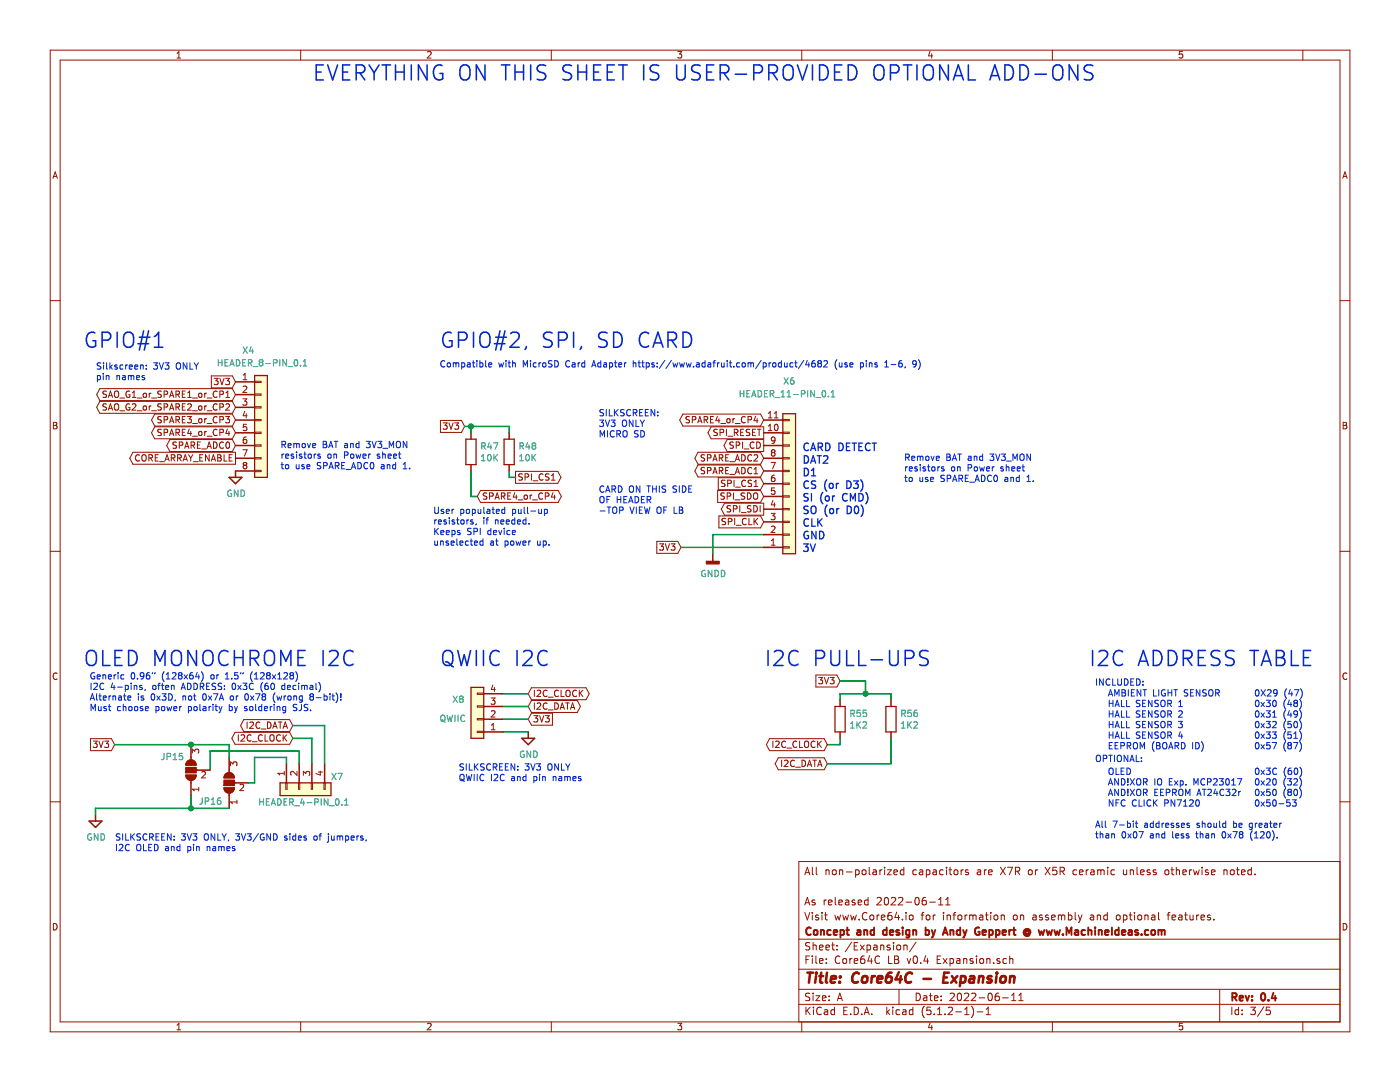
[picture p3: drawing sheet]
<svg xmlns="http://www.w3.org/2000/svg" width="279mm" height="216mm" viewBox="0 0 279 216" stroke-linecap="round" stroke-linejoin="round" font-family="sans-serif">
<g fill="none" stroke="#981200" stroke-width=".2">
<path d="M10 10h259.4v195.9h-259.4zM12 12h255.4v191.9h-255.4zM35.3 11.6h.8M35.3 10.6l.4-.3v1.3M60 10v2M85.3 10.4l.5-.1 .2 .3-.7 1h.7M110 10v2M135.3 10.3h.8l-.5 .5 .4 .1v.6l-.2 .1-.5-.1M160 10v2M185.6 10.2l-.3 1h.8M185.9 10.7v.9M210 10v2"/>
<path d="M236 10.3h-.6l-.1 .6 .2-.1h.5v.7l-.2 .1-.5-.1M260 10v2M10.6 35.6l.4-1.3 .4 1.3M10.7 35.2h.6M268 35.6l.4-1.3 .4 1.3M268.1 35.2h.6M10 60h2M267.4 60h2M19.9 77.5h26.5l.6 1.2-.6 1.2h-26.5l-.6-1.2zM21.2 78.1l-.4-.1-.2 .2v.4l.5 .2 .1 .3-.2 .2-.5-.1M21.6 79.3l.4-1.3 .5 1.3M21.7 78.9h.6"/>
<path d="M22.9 78.2l.2-.2a.47 .47 0 0 1 .6 .5l-.1 .6-.5 .2-.3-.4zM23.9 79.4h1M25.8 78.1a.59 .59 0 0 0-.7 .6 .59 .59 0 0 0 .7 .5l.1-.4h-.2M26.4 79.3h.7M26.4 78.4l.4-.4v1.3M27.4 79.4h.9M28.7 78.5h.3l.2 .2-.1 .5-.3 .1-.2-.2zM29.8 78.5v.8M30.1 78.5l-.3 .2M30.3 79.4h.9M32.2 78.1l-.5-.1-.2 .2 .1 .4 .5 .2 .1 .3-.2 .2-.5-.1M32.8 78.7l.6-.1v-.4l-.6-.2v1.3"/>
<path d="M33.8 79.3l.5-1.3 .4 1.3M33.9 78.9h.7M35.1 78.7l.7-.1v-.4l-.7-.2v1.3M35.4 78.7l.4 .6M36.4 78.6h.4M37 78h-.6v1.3h.6M37.5 79.3h.7M37.5 78.4l.3-.4v1.3M38.4 79.4h1M39.7 78.6l.5-.1 .1 .2-.1 .5h-.5zM40.9 78.5v.8M41.2 78.5l-.3 .2"/>
<path d="M41.3 79.4h1M42.2 75h4.2l.6 1.2-.6 1.2h-4.2zM42.7 75.5h.8l-.4 .5 .3 .1 .1 .4-.2 .3-.6-.2M43.3 78.2a.56 .56 0 0 0-.8 .5 .56 .56 0 0 0 .8 .5M43.9 75.5l.4 1.3 .4-1.3M43.9 78.7l.6-.1v-.4l-.6-.2v1.3M45 75.5h.8l-.4 .5 .4 .1v.5l-.2 .2-.6-.2M45.1 79.3h.7M45.1 78.4l.4-.4v1.3M48.5 79.6h.8l-.5 .5 .4 .1 .1 .4-.3 .2-.5-.1M48.5 75.8h.8M48.5 74.9l.4-.4v1.3"/>
<path d="M48.5 77.2l.5-.2 .3 .4-.8 .9h.8M50.8 76.1h1.3v.2h-1.3zM50.8 78.6h1.3v.3h-1.3zM10.7 84.9h.4M10.7 84.3h.4l.2 .2-.2 .4 .3 .2-.2 .5h-.5zM19.9 80.1h26.5l.6 1.2-.6 1.2h-26.5l-.6-1.2zM21.2 80.6h-.4l-.2 .1v.4l.5 .2 .1 .3-.2 .2h-.5M21.6 81.8l.4-1.2 .5 1.2M21.7 81.5h.6M22.9 80.7l.2-.1a.47 .47 0 0 1 .6 .4l-.1 .7-.5 .1-.3-.4zM23.9 82h1M25.8 80.6a.59 .59 0 0 0-.7 .6 .59 .59 0 0 0 .7 .6l.1-.5h-.2"/>
<path d="M26.4 80.7l.5-.1 .2 .3-.8 .9h.8M26.5 90.2h20.5v2.4h-20.5l-.6-1.2zM27.4 82h.9M27.8 90.9a.56 .56 0 0 0-.8 .5 .56 .56 0 0 0 .8 .5M28.4 90.9l.2-.2a.45 .45 0 0 1 .6 .5l-.2 .7h-.5a.92 .92 0 0 1-.1-1zM28.7 81.1l.3-.1 .2 .2-.1 .6h-.3l-.2-.2zM29.7 91.4l.6-.1 .1-.1v-.3l-.7-.2v1.3M29.8 81v.8M30 91.4l.4 .6M30.1 81l-.3 .2M30.3 82h.9M30.9 85.2h15.5l.6 1.2-.6 1.2h-15.5l-.7-1.2z"/>
<path d="M30.9 82.6h15.5l.6 1.2-.6 1.2h-15.5l-.7-1.2zM31 91.3h.4M31.6 90.7h-.6v1.3h.6M31.8 92.1h1M32.2 85.7l-.5-.1-.2 .2 .1 .4 .5 .2 .1 .3-.2 .2h-.5M32.2 83.2l-.5-.1-.2 .1 .1 .5 .5 .1 .1 .4-.2 .2-.5-.1M32.2 80.6h-.5l-.2 .1 .1 .4 .5 .3 .1 .2-.2 .2h-.5M32.8 86.3h.6v-.5l-.6-.2v1.3M32.8 81.2l.6-.1v-.4l-.6-.1v1.2M32.8 83.8l.6-.1v-.5l-.6-.1v1.3M32.9 92l.4-1.3 .5 1.3M33 91.6h.6"/>
<path d="M33.8 84.4l.5-1.3 .4 1.3M33.8 81.8l.5-1.2 .4 1.2M33.8 86.9l.5-1.3 .4 1.3M33.9 87.7h12.5l.6 1.2-.6 1.2h-12.5l-.6-1.2zM33.9 84h.7M33.9 81.5h.7M33.9 86.6h.7M34.2 91.4l.7-.1v-.4l-.7-.2v1.3M34.5 91.4l.4 .6M35.1 86.3l.7-.1v-.4l-.7-.2v1.3M35.1 81.2l.7-.1v-.4l-.7-.1v1.2M35.1 83.8l.7-.1v-.5l-.7-.1v1.3"/>
<path d="M35.2 88.3l-.5-.1-.1 .1v.4l.5 .2 .1 .3-.2 .3-.5-.1M35.4 83.8l.4 .6M35.4 81.2l.4 .6M35.4 86.3l.4 .6M35.4 91.4l.7-.1v-.4l-.7-.2v1.3M35.8 91.4l.4 .6M35.8 88.8h.6v-.5l-.6-.1v1.3M36.4 81.2h.4M36.4 86.3h.4M36.4 83.7h.4M36.5 92l.5-1.3 .4 1.3M36.7 91.6h.6"/>
<path d="M36.9 89.5l.4-1.3 .4 1.3M37 85.6h-.6v1.3h.6M37 89.1h.6M37 83.1h-.6v1.3h.6M37 80.6h-.6v1.2h.6M37.4 83.1h.8l-.4 .5 .3 .1v.6l-.2 .1-.5-.1M37.5 80.7l.4-.1 .3 .3-.8 .9h.8M37.6 90.7l.5 .7M37.8 85.6l-.3 .9h.7M38.1 86.1v.8M38.1 91.4v.6M38.1 88.8l.7-.1v-.4l-.7-.1v1.3"/>
<path d="M38.4 82h1M38.4 87h1M38.4 88.8l.5 .7M38.4 84.5h1M38.5 90.7l-.4 .7M38.6 92.1h1M39.4 88.8h.4M39.7 81.1h.5l.1 .1-.1 .6-.5-.1zM39.8 83.6l.4 .1v.6l-.3 .1-.3-.2zM39.8 86.1l.4 .1v.7h-.3l-.3-.2zM39.9 91.3h.4M40 88.2h-.6v1.3h.6"/>
<path d="M40.2 89.6h1M40.5 90.7h-.6v1.3h.6M40.9 81v.8M40.9 83.5v.9M40.9 86.1v.8M41.2 83.5l-.3 .3M41.2 81l-.3 .2M41.2 86.1l-.3 .2M41.3 89.5l.4-1.3 .5 1.3M41.3 87h1M41.3 84.5h1M41.3 82h1"/>
<path d="M41.5 89.1h.6M41.7 90.7v1.3l-.7-1.3v1.3M42.2 92l.4-1.3 .4 1.3M42.3 91.6h.6M42.6 88.2a.64 .64 0 0 1 .7 .6 .64 .64 0 0 1-.7 .7zM43.3 85.8a.56 .56 0 0 0-.8 .5 .56 .56 0 0 0 .8 .5M43.3 83.2a.56 .56 0 0 0-.8 .5 .56 .56 0 0 0 .8 .6M43.3 80.7a.56 .56 0 0 0-.8 .5 .56 .56 0 0 0 .8 .5M43.4 90.7h.5l.2 .3-.2 .3 .3 .3-.3 .4h-.5zM43.4 91.3h.5M43.9 86.3h.6v-.5l-.6-.2v1.3M43.9 83.8l.6-.1v-.5l-.6-.1v1.3"/>
<path d="M43.9 81.2h.6v-.5l-.6-.1v1.2M44.6 88.3a.56 .56 0 0 0-.8 .5 .56 .56 0 0 0 .8 .5M44.7 90.7v1.3h.6M45 83.1h.8l-.4 .5 .4 .1v.6l-.2 .1-.6-.1M45.1 80.7l.5-.1 .2 .3-.8 .9h.8M45.2 88.3l.2-.1a.67 .67 0 0 1 .4 .6 .67 .67 0 0 1-.4 .7l-.3-.5zM45.4 85.6l-.3 .9h.8M45.7 86.1v.8M45.7 91.3h.5M46.3 90.7h-.6v1.3h.6M48.5 89.7h.8l-.5 1.3M48.8 92.8l-.3-.2 .3-.3h.2l.3 .2-.3 .3"/>
<path d="M48.8 92.8l-.3 .3v.2l.3 .2h.3l.2-.2v-.2l-.3-.3M48.8 92.8h.2M48.8 82.1l-.3 .9h.8M49.1 87.2h-.2a.79 .79 0 0 0-.1 1.3l.3-.1 .2-.5-.3-.2h-.2l-.3 .2M49.1 82.5v.9M49.2 84.7h-.6l-.1 .6 .5-.2 .3 .3v.3l-.3 .2-.5-.1M50.8 81.2h1.3v.2h-1.3zM50.8 83.7h1.3v.2h-1.3zM50.8 86.2h1.3v.3h-1.3zM50.8 88.8h1.3v.2h-1.3zM50.8 91.3h1.3v.3h-1.3zM50.8 93.9h1.3v.2h-1.3z"/>
<path d="M87.9 83.9h4.2l.6 1.2-.6 1.2h-4.2zM88.5 84.4h.7l-.4 .5 .4 .1v.4l-.2 .2-.5-.1M89.6 84.4l.4 1.2 .4-1.2M90.7 84.4h.8l-.4 .5 .4 .1v.5l-.2 .1-.6-.1M95.9 97.9h15.5l.6 1.2-.6 1.2h-15.5l-.6-1.2zM97.2 98.4l-.5-.1-.2 .2v.3l.5 .3 .2 .3-.3 .2h-.5M97.7 99h.6l.1-.2v-.3l-.7-.2v1.3M98.8 99.6l.4-1.3 .4 1.3M98.9 99.3h.6M100.1 99h.6v-.5l-.6-.2v1.3M100.4 99l.4 .6M101.3 99h.5"/>
<path d="M101.9 98.3h-.6v1.3h.6M102.7 98.3l-.3 .9h.8M102.9 94.1h8.4l.7 1.1-.7 1.2h-8.4zM103 98.8v.8M103.4 99.7h1M104.3 94.6l-.5-.1-.2 .2v.3l.5 .3 .2 .3-.3 .2h-.5M104.7 98.8h.3l.3 .2-.2 .6h-.3l-.2-.2zM104.8 95.2l.6-.1 .1-.1-.1-.3-.6-.2v1.3M105.8 98.8v.8M106.1 94.5v1.3M106.2 98.8l-.4 .2M106.3 99.7h1"/>
<path d="M106.4 95.9h.9M108.3 98.5a.6 .6 0 0 0-.9 .4 .6 .6 0 0 0 .6 .7l.3-.1M108.4 94.7a.56 .56 0 0 0-.8 .1 .56 .56 0 0 0 0 .7l.4 .3 .4-.1M108.8 99h.6l.2-.2-.1-.3-.7-.2v1.3M109.6 94.6l-.5-.1-.2 .2 .1 .4 .5 .2 .1 .3-.3 .2h-.4M110 95.8h.8M110 94.9l.4-.4v1.3M110.4 98.3l-.4 .9h.8M110.7 98.8v.8M136.3 82.6h15.5l.6 1.2-.6 1.2h-15.5l-.6-1.2zM137.6 83.2l-.5-.1-.2 .1 .1 .5 .5 .1 .1 .4-.2 .2-.5-.1M138.2 83.8l.6-.1v-.5l-.6-.1v1.3"/>
<path d="M139.3 84.4l.4-1.3 .4 1.3M139.3 90.2h12.5l.6 1.2-.6 1.2h-12.5l-.6-1.2zM139.3 92.8h12.5l.6 1.2-.6 1.2h-12.5l-.6-1.2zM139.4 84h.6M140.5 83.8l.7-.1v-.5l-.7-.1v1.3M140.6 90.8l-.5-.1-.1 .2v.3l.5 .3 .1 .3-.2 .2-.5-.1M140.6 93.3h-.5l-.1 .1v.4l.5 .2 .1 .3-.2 .2h-.5M140.8 83.8l.4 .6M141.2 91.4l.6-.1v-.4l-.6-.2v1.3M141.2 93.9h.6v-.5l-.6-.1v1.2M141.8 83.7h.4M141.9 85.2h10.5v2.4h-10.5l-.6-1.2z"/>
<path d="M142.3 92l.4-1.3 .4 1.3M142.3 94.5l.4-1.2 .4 1.2M142.4 91.6h.6M142.4 94.2h.6M142.4 83.1h-.6v1.3h.6M143.2 83.1l-.3 .8h.8M143.2 85.7l-.5-.1-.3 .3 .2 .3 .5 .2v.4l-.2 .1h-.5M143.2 97.9h8.6l.6 1.2-.6 1.2h-8.6zM143.3 95.3h8.5l.6 1.2-.6 1.2h-8.5zM143.5 83.5v.9M143.5 91.4l.7-.1v-.4l-.7-.2v1.3M143.5 93.9l.7-.1v-.4l-.7-.1v1.2"/>
<path d="M143.7 86.3l.7-.1v-.4l-.7-.2v1.3M143.9 91.4l.4 .6M143.9 93.9l.4 .6M143.9 84.5h.9M144.6 98.4l-.5-.1-.2 .2 .1 .4 .5 .2 .1 .3-.3 .2h-.4M144.7 95.9l-.5-.1-.2 .1v.3l.1 .2 .5 .1 .1 .4-.3 .2-.4-.1M144.8 91.3h.4M144.8 93.9h.4M145 85.6v1.3M145.1 87.7h7.3v2.4h-7.3l-.6-1.2zM145.1 99l.7-.1v-.4l-.7-.2v1.3M145.2 83.6l.5 .1-.1 .6-.3 .1-.3-.2z"/>
<path d="M145.2 96.5l.6-.1 .2-.2-.1-.3-.7-.1v1.3M145.3 87h.9M145.4 90.7h-.6v1.3h.6M145.4 93.3h-.6v1.2h.6M145.7 92.1h.9M145.7 94.7h.9M146.3 83.5v.9M146.4 88.3l-.5-.1-.2 .1 .1 .4 .5 .3 .1 .2-.3 .3-.4-.1M146.4 98.3v1.3M146.5 95.8v1.3M146.5 86.3h.7l.1-.2-.1-.3-.7-.2v1.3M146.6 83.5l-.3 .3"/>
<path d="M146.7 99.7h1M146.7 92l.5-1.3 .4 1.3M146.7 94.5l.5-1.2 .4 1.2M146.7 84.5h1M146.8 97.2h1M146.9 86.3l.4 .6M146.9 91.6h.6M146.9 94.2h.6M146.9 88.8l.7-.1v-.4l-.7-.1v1.3M147.8 86.3h.4M148 90.7a.64 .64 0 0 1 .7 .7 .64 .64 0 0 1-.7 .6zM148 93.3a.64 .64 0 0 1 .7 .6 .64 .64 0 0 1-.7 .6z"/>
<path d="M148.2 88.2v1.3M148.4 85.6h-.6v1.3h.6M148.5 89.6h1M148.6 98.4l-.5-.1-.2 .2v.3l.6 .3 .1 .3-.2 .2h-.5M148.7 83.2a.56 .56 0 0 0-.8 .5 .56 .56 0 0 0 .8 .6M148.8 95.9a.6 .6 0 0 0-.8 .4 .6 .6 0 0 0 .6 .8l.2-.1M149.2 98.3a.64 .64 0 0 1 .7 .7 .64 .64 0 0 1-.7 .6zM149.3 83.8l.6-.1 .1-.5-.7-.1v1.3M149.6 85.7l-.4-.1-.2 .2v.3l.5 .3 .1 .3-.2 .2h-.5M150 90.9a.56 .56 0 0 0-.8 .5 .56 .56 0 0 0 .8 .5M150 95.9l-.5-.1-.2 .1v.4l.6 .2 .1 .4-.2 .2-.5-.1M150 93.4a.56 .56 0 0 0-.8 .5 .56 .56 0 0 0 .8 .5"/>
<path d="M150.2 86.3h.4M150.4 98.5l.3-.2a.44 .44 0 0 1 .5 .5v.6l-.5 .2-.3-.2zM150.5 90.9l.5-.2 .2 .4-.8 .9h.8M150.5 97.1h.7M150.5 93.6l.4-.3v1.2M150.5 96.2l.4-.4v1.3M150.5 94.5h.7M150.5 88.3a.56 .56 0 0 0-.8 .5 .56 .56 0 0 0 .8 .5M150.8 83.1l-.3 .8h.8M150.8 85.6h-.6v1.3h.6M151 88.2a.64 .64 0 0 1 .8 .6 .64 .64 0 0 1-.8 .7zM151.1 83.5v.9"/>
<path d="M151.1 85.6h.8M151.5 85.6v1.3M153.3 85.9h.8M153.3 82.5l.4-.4v1.3M153.3 85l.4-.3v1.2M153.3 83.4h.8M153.9 92.3h.8l-.5 1.2M154.2 90.3l-.3-.3 .3-.3h.2l.3 .3-.3 .3M154.2 90.3l-.3 .2v.3l.3 .2h.3l.2-.2v-.3l-.3-.2M154.2 90.3h.2M154.2 99.8l-.3 .9h.8M154.5 83.4h.8"/>
<path d="M154.5 82.5l.4-.4v1.3M154.5 94.8h-.2a.79 .79 0 0 0-.1 1.3l.3-.1 .2-.4-.3-.3h-.2l-.3 .3M154.6 97.4h-.6l-.1 .6 .5-.2 .3 .3v.3l-.3 .2-.5-.1M154.7 84.8l.2-.1a.67 .67 0 0 1 .4 .6 .67 .67 0 0 1-.4 .6l-.4-.5zM154.7 87.8l-.3 .2-.3-.1-.2-.1 .1-.5 .4-.1 .3 .3-.2 .8-.4 .2M156.2 93.9h1.3v.2h-1.3zM156.2 91.3h1.3v.3h-1.3zM156.2 88.8h1.3v.2h-1.3zM156.2 86.2h1.3v.3h-1.3zM156.2 83.7h1.3v.2h-1.3zM156.2 96.4h1.3v.2h-1.3zM156.2 98.9h1.3v.3h-1.3z"/>
<path d="M268.1 84.9h.4M268.1 84.3h.4l.2 .2-.2 .4 .3 .2-.2 .5h-.5zM10 110h2M131.1 108h4.2l.6 1.2-.6 1.2h-4.2zM131.6 108.5h.8l-.4 .5 .3 .1 .1 .5-.2 .2-.6-.1M132.8 108.5l.4 1.3 .4-1.3M133.9 108.5h.8l-.4 .5 .4 .1v.6l-.2 .1-.6-.1M143.5 102.9h8.3l.6 1.2-.6 1.2h-8.3zM144.6 100.4h7.8v2.4h-7.8l-.6-1.2zM144.8 103.5l-.5-.1-.2 .2v.3l.6 .3 .1 .3-.2 .2-.5-.1M145.4 104.1l.6-.1 .1-.1-.1-.3-.6-.2v1.3M145.8 101l-.4-.1-.3 .1v.4l.6 .2 .1 .3-.2 .3-.5-.1"/>
<path d="M146.4 101.5h.6l.1-.2-.1-.3-.6-.1v1.3M146.6 103.4v1.3M146.9 104.8h1M147.6 100.9v1.3M147.9 102.3h1M148.9 103.6a.56 .56 0 0 0-.7 0 .56 .56 0 0 0 0 .8l.4 .3 .3-.1M149.5 103.4v1.3h.6M149.9 101l-.5-.1-.2 .1 .1 .4 .5 .3 .1 .2-.3 .3-.4-.1M150.4 100.9a.64 .64 0 0 1 .7 .6 .64 .64 0 0 1-.7 .7zM150.5 103.4v1.3M150.7 104l.5 .7M151.2 103.4l-.7 .8"/>
<path d="M151.7 100.9v1.3M153.9 102.4h.8l-.5 .5 .4 .1 .1 .5-.3 .2-.5-.1M153.9 108.8h.8M153.9 107.9l.4-.4v1.3M153.9 105.1l.5-.1 .3 .3-.8 .9h.8M154.5 100.3v.9M156.2 101.5h1.3v.2h-1.3zM156.2 104h1.3v.3h-1.3zM156.2 106.6h1.3v.2h-1.3zM156.2 109.1h1.3v.2h-1.3zM267.4 110h2M11.4 134.4a.62 .62 0 0 0-.9 .4 .62 .62 0 0 0 .7 .8l.2-.1"/>
<path d="M95.3 138.3h1.2v.3h-1.2zM98 139.3h.8l-.4 .5 .3 .1 .1 .4-.3 .2-.5-.1M98.4 136.7l-.3 .9h.7M98.7 137.2v.8M106.1 137.2h10.9l.6 1.2-.6 1.2h-10.9l-.7-1.2zM106.1 139.8h9.1l.6 1.2-.6 1.2h-9.1l-.7-1.2zM106.6 137.7v1.3M107.2 137.8l.5-.1 .2 .4-.8 .9h.8M109.2 137.8a.56 .56 0 0 0-.8 .6 .56 .56 0 0 0 .8 .5M109.4 139.1h1M111.4 137.8a.56 .56 0 0 0-.7 .1 .56 .56 0 0 0 0 .8l.4 .3 .3-.1M112 137.7v1.3h.6"/>
<path d="M113 137.9l.2-.2a.44 .44 0 0 1 .6 .5l-.1 .6-.5 .2-.2-.2zM115.1 137.8a.56 .56 0 0 0-.8 .6 .56 .56 0 0 0 .8 .5M115.6 137.7v1.3M115.8 138.3l.5 .7M116.3 137.7l-.7 .8M162.8 134.7h4.2l.7 1.2-.7 1.2h-4.2zM163.4 135.2h.8l-.5 .5 .4 .1 .1 .4-.3 .2-.5-.1M164.5 135.2l.4 1.2 .5-1.2M165.7 135.2h.8l-.5 .5 .4 .1v.5l-.2 .1-.5-.1M268.8 134.4a.62 .62 0 0 0-.9 .4 .62 .62 0 0 0 .7 .8l.2-.1M10 160h2M18 147.4h4.2l.7 1.2-.7 1.2h-4.2z"/>
<path d="M18.6 147.9h.8l-.4 .5 .3 .1 .1 .4-.3 .2-.5-.1M19.7 147.9l.5 1.2 .4-1.2M20.9 147.9h.8l-.5 .5 .4 .1v.5l-.2 .1-.5-.1M38.4 150.3v-.8l.5 .4 .1-.3 .4-.1 .3 .2-.2 .6M39.7 157.5h-1.3l.3 .3M39.7 157.1v.7M40.3 154.1l.5-.2 .2 .4-.8 .9h.8M46 152.8v-.8l.5 .5 .1-.4 .5-.1 .2 .3-.1 .5M46.9 146.1h10.9l.6 1.2-.6 1.2h-10.9l-.6-1.2zM47.3 159.6v.8M47.6 146.6v1.3M47.9 156.6l.5-.1 .2 .3-.8 1h.8"/>
<path d="M48.1 146.7l.5-.1 .2 .4-.8 .9h.8M48.7 143.6h9.1l.6 1.2-.6 1.2h-9.1l-.7-1.2zM49.3 144.1v1.2M49.9 144.2l.5-.1 .2 .3-.8 .9h.8M50.1 146.7a.56 .56 0 0 0-.8 .5 .56 .56 0 0 0 .8 .6M50.4 148h.9M51.9 144.2a.56 .56 0 0 0-.8 .5 .56 .56 0 0 0 .8 .5M52.1 145.5h1M52.3 146.7a.56 .56 0 0 0-.8 .5 .56 .56 0 0 0 .8 .6M52.9 146.6v1.3h.6M53.4 144.1a.64 .64 0 0 1 .7 .6 .64 .64 0 0 1-.7 .6zM53.9 146.8l.3-.2a.44 .44 0 0 1 .5 .4l-.1 .7-.4 .2-.3-.2z"/>
<path d="M54.4 145.3l.5-1.2 .4 1.2M54.6 145h.6M55.5 144.1h.8M55.9 144.1v1.2M56 146.7a.56 .56 0 0 0-.8 .5 .56 .56 0 0 0 .8 .6M56.5 146.6v1.3M56.5 145.3l.4-1.2 .5 1.2M56.6 145h.6M56.7 147.2l.5 .7M56.7 153.9v.8M56.7 154.3h-1.2l.3 .4M57 156.2h.3v1.3h-.3z"/>
<path d="M57.2 146.6l-.7 .7M59.3 153.9v.8l-.9-.8-.4 .3 .1 .5M59.6 156.2h.2v1.3h-.2zM60.5 154.7v-.8l.5 .5 .2-.4 .4-.1 .2 .3-.1 .5M62.1 156.2h.3v1.3h-.3zM63.5 154.1h.9M63.9 153.9v.8l-.9-.3M64.7 156.2h.2v1.3h-.2zM95.3 140.8h1.2v.3h-1.2zM95.3 143.4h1.2v.2h-1.2zM95.3 145.9h1.2v.3h-1.2zM98.1 145.6h.7"/>
<path d="M98.1 144.7l.3-.4v1.3M98.1 141.9l.4-.1 .3 .4-.8 .9h.8M106.1 142.3h4.2v2.4h-4.2l-.7-1.2zM106.5 142.8h.8l-.4 .5 .4 .1v.4l-.2 .3-.6-.2M106.6 140.3v1.2M107.2 140.4l.5-.1 .2 .3-.8 .9h.8M107.7 142.8l.4 1.3 .4-1.3M108.8 142.8h.8l-.4 .5 .4 .1v.5l-.2 .2-.6-.2M109.2 140.4a.56 .56 0 0 0-.8 .5 .56 .56 0 0 0 .8 .5M109.4 141.7h1M110.7 140.3a.64 .64 0 0 1 .7 .6 .64 .64 0 0 1-.7 .6zM111.8 141.5l.4-1.2 .4 1.2"/>
<path d="M111.9 141.2h.6M112.9 140.3h.7M113.2 140.3v1.2M113.9 141.5l.4-1.2 .4 1.2M114 141.2h.6M153.6 147.4h10.9l.6 1.2-.6 1.2h-10.9l-.7-1.2zM154.2 147.9v1.2M154.8 148l.5-.1 .2 .3-.8 .9h.8M155.3 151.2h9.2l.6 1.2-.6 1.2h-9.2l-.6-1.2zM156 151.7v1.3M156.6 151.8l.4-.1 .3 .3-.8 1h.8M156.8 148a.56 .56 0 0 0-.8 .5 .56 .56 0 0 0 .8 .5"/>
<path d="M157 149.3h1M158.5 151.8a.56 .56 0 0 0-.8 .5 .56 .56 0 0 0 .8 .5M158.8 153.1h1M159 148a.56 .56 0 0 0-.8 .5 .56 .56 0 0 0 .8 .5M159.6 147.9v1.2h.6M160.1 151.7a.64 .64 0 0 1 .7 .6 .64 .64 0 0 1-.7 .7zM160.6 148.1l.2-.2a.44 .44 0 0 1 .6 .4l-.1 .7-.5 .1-.2-.1zM161.1 153l.5-1.3 .4 1.3M161.3 152.6h.6M162.2 151.7h.8M162.6 151.7v1.3M162.7 148a.56 .56 0 0 0-.8 .5 .56 .56 0 0 0 .8 .5"/>
<path d="M163.2 153l.4-1.3 .4 1.3M163.2 147.9v1.2M163.3 152.6h.6M163.4 148.4l.5 .7M163.9 147.9l-.7 .7M267.4 160h2M47.3 160h-1.3l.4 .4M160.6 174.5l.5-1.4 .5 1.4M160.8 174.1h.7M162.1 173.1v1.2l.2 .2M162.6 179.7a.37 .37 0 0 0-.6 .1l.1 .2 .5 .1 .1 .2-.2 .3-.5-.1M162.9 173.1v1.2l.2 .2"/>
<path d="M164.5 179.6v1M164.8 173.6v.9M164.8 173.7l.2-.1h.4l.1 .9M164.9 179.6l-.3 .1-.1 .2M166.2 173.7l.2-.1 .4 .1v.7l-.2 .1-.4-.1zM166.7 179.1v1.3l.2 .2M167.6 173.7l.2-.1h.3l.1 .9M167.6 173.6v.9M168.7 179.7h.6l.1 .9M168.9 174h1.1M169.4 179.9l-.5 .1-.2 .2 .2 .4 .5-.1M170.6 179.7l-.4-.1-.2 .2 .1 .2 .5 .1v.4h-.6"/>
<path d="M170.8 173.6h.4l.3 .2-.2 .7h-.5M170.8 173.6v1.5M172.1 173.7l.2-.1 .5 .1v.7l-.3 .1-.4-.1zM173.2 179.7l-.4-.1-.3 .3 .1 .5 .2 .2 .4-.1M173.2 179.1v1.5M173.5 173.1v1.2l.2 .2M174.3 173.6h.5l.1 .9M174.9 173.9l-.5 .1-.2 .2 .2 .3h.5M175 179.2l.6-.1 .2 .1 .1 .3-.9 1.1h.9M175.6 173.6v.9M176 173.6l-.4 .2M176.5 173.1v.1"/>
<path d="M176.5 173.6v.9M176.6 179.2l.2-.1a.8 .8 0 0 1 .5 .7 .8 .8 0 0 1-.5 .8l-.2-.2-.1-.4zM177.1 173.6h.8l-.8 .9h.8M177.9 179.2l.6-.1 .3 .4-1 1.1h1M178.4 174.1l.7-.2-.1-.3h-.4l-.2 .2 .1 .7h.5M179.3 179.2l.6-.1 .3 .4-1 1.1h1M180.4 173.1v1.4M180.4 173.6h-.4l-.3 .2v.6l.3 .1h.4M182.7 179.2l.3-.1a.86 .86 0 0 1 .1 1.5 .79 .79 0 0 1-.4-1.4zM182.9 173.6h-.4l-.3 .2v.6l.3 .1h.4M183.5 173.6h.6l.1 .9M184.2 173.9l-.5 .1-.2 .2 .2 .3h.5"/>
<path d="M184.7 179.1h-.4l-.2 .3-.1 .9 .3 .3 .5-.2 .1-.5-.2-.2h-.4l-.3 .2M184.9 173.6h.4l.3 .2-.1 .6-.2 .1h-.4M184.9 173.6v1.5M186.2 173.6h.6l.1 .9M186.9 173.9l-.5 .1-.2 .2 .2 .3h.5M187.3 179.5l.4-.4v1.5M188.2 173.6h-.4l-.3 .2 .1 .6 .2 .1h.4M188.7 179.5l.5-.4v1.5M188.9 173.1v.1M188.9 173.6v.9M189.4 173.6h.6M189.6 173.1v1.2l.4 .2"/>
<path d="M190.5 173.7l.2-.1 .4 .1v.7l-.2 .1-.4-.1zM191.8 173.6v.9M192.2 173.6l-.4 .2M193.2 173.6h-.3l-.2 .2v.2l.5 .1v.4h-.5M195.1 173.6h.6v.9M195.7 173.9l-.5 .1-.2 .2 .2 .3h.5M196.5 173.6v.9M196.9 173.6l-.4 .2M197.3 174.1l.7-.2v-.3h-.5l-.2 .2 .1 .7h.6M199.7 173.1l.9 1.4M200.6 173.1l-.9 1.4M201.1 173.1h1l-.7 1.4"/>
<path d="M202.7 173.8h.7l.1-.2-.1-.4-.2-.1h-.5v1.4M203 173.8l.5 .7M205.3 173.7l.2-.1 .4 .1v.7l-.2 .1-.4-.1zM206.6 173.6v.9M207.1 173.6l-.5 .2M208.6 173.1l1 1.4M209.6 173.1l-1 1.4M210.9 173.1h-.8v.7l.2-.2 .5 .1 .1 .2v.5l-.2 .1-.6-.1M211.6 173.8h.7l.1-.2v-.4l-.2-.1h-.6v1.4M211.9 173.8l.5 .7M214.8 173.6h-.4l-.3 .2 .1 .6 .2 .1h.4M215.4 174.1l.7-.2v-.3h-.5l-.2 .2 .1 .7h.6"/>
<path d="M216.8 173.6v.9M217.2 173.6l-.4 .2M217.7 173.6h.6l.1 .9M218.4 173.9l-.6 .1-.2 .2 .2 .3h.6M219.1 173.7l.4-.1 .2 .2M219.1 173.6v.9M219.7 173.8a.36 .36 0 0 1 .3-.3 .36 .36 0 0 1 .4 .3v.7M219.7 173.8v.7M221.1 173.1v.1M221.1 173.6v.9M222.4 173.6h-.4l-.3 .2 .1 .6 .2 .1h.4M224.2 173.6v.7a.39 .39 0 0 0 .7 .1"/>
<path d="M224.9 173.6v.9M225.6 173.7l.2-.1h.3l.1 .9M225.6 173.6v.9M226.9 173.1v1.2l.2 .2M227.6 174.1l.7-.2v-.3h-.4l-.3 .2 .1 .7h.6M229.5 173.6h-.4l-.2 .2 .1 .2 .5 .1v.4h-.6M230.7 173.6h-.4l-.2 .2 .1 .2 .5 .1v.4h-.6M232.6 173.7l.2-.1 .4 .1 .1 .6-.2 .2h-.3l-.2-.1zM233.7 173.6h.6M233.9 173.1v1.2l.4 .2M234.8 173.7l.2-.1h.3l.1 .9M234.8 173.1v1.4"/>
<path d="M236.1 174.1l.7-.2-.1-.3h-.4l-.2 .2v.7h.6M237.4 173.6v.9M237.8 173.6l-.4 .2M238.2 173.6l.3 .9 .3-.7 .3 .7 .2-.9M239.9 173.1v.1M239.9 173.6v.9M241.1 173.6h-.3l-.2 .2v.2l.5 .1v.4h-.5M241.8 174.1l.7-.2-.1-.3h-.4l-.2 .2v.7h.6M244.3 173.7l.2-.1h.3l.1 .9M244.3 173.6v.9M245.6 173.7l.2-.1 .5 .1v.7l-.3 .1-.4-.1zM246.7 173.6h.6"/>
<path d="M247 173.1v1.2l.3 .2M247.8 174.1l.7-.2-.1-.3h-.4l-.2 .2v.7h.6M249.7 173.6h-.4l-.3 .2 .1 .6 .2 .1h.4M249.7 173.1v1.4M250.5 174.4v.1M267.4 171.9h-108v32M10.7 184.3a.65 .65 0 0 1 .7 .6 .65 .65 0 0 1-.7 .7zM159.4 197.4h108M159.4 193.4h108M159.4 187.4h108M160.6 182.1l.5 1.5 .5-1.5M160.6 180.6l.5-1.5 .5 1.5"/>
<path d="M160.8 180.1h.7M160.8 191.5h.5M161.6 190.8h-.8v1.5M161.6 188.1h-.5l-.3 .2 .1 .4 .7 .3v.4l-.3 .2-.5-.1M161.6 198.2h-.5l-.3 .3 .1 .3 .7 .3v.4l-.3 .2-.5-.1M162.1 182.1v.1M162.1 182.6v1M162.1 190.8v.1M162.1 191.3v1M162.3 188.1v1.5M162.3 198.2v.1M162.3 198.7v1"/>
<path d="M162.3 188.7l.2-.1h.3l.1 1M162.8 190.8v1.2l.3 .3M162.8 198.7h.8l-.8 1h.8M163.3 182.7a.37 .37 0 0 0-.5 .1v.2l.5 .1 .1 .2-.2 .3-.4-.1M163.5 191.8l.8-.2-.1-.3h-.4l-.3 .2 .1 .7h.6M163.5 189.1l.8-.2-.1-.3h-.4l-.3 .2 .1 .7h.6M164 182.1v.1M164 182.6v1M164.1 199.2l.7-.2v-.2l-.5-.1-.2 .2 .1 .7h.6M164.6 182.6h.5M164.8 182.1v1.3l.3 .2M164.8 189.1l.7-.2v-.3h-.5l-.2 .2 .1 .7h.6"/>
<path d="M164.9 192.1v.2M164.9 191.3v.2M165.3 180.1l.8-.2-.1-.2-.5-.1-.2 .2 .1 .7h.6M165.5 199.5v.2M165.5 198.8v.1M166 188.6h.5M166.2 188.1v1.3l.3 .2M166.6 182.6l.3 1 .3-.7 .3 .7 .3-1M167 189.4v.2M167 188.6v.2M167.1 199.7l.5-1.5 .5 1.5M167.2 199.2h.8"/>
<path d="M167.4 180.1l.7-.2-.1-.2-.4-.1-.2 .2 .1 .7h.5M167.6 190.9a.7 .7 0 0 0-1 .5 .7 .7 0 0 0 .7 .9l.3-.2M168.2 182.6l.3 1 .2-.7 .4 .7 .2-1M168.3 191.4l.2-.1 .4 .1v.7l-.2 .2-.4-.2zM169.6 191.3v1M169.8 182.6l.2 1 .3-.7 .3 .7 .3-1M170 188l-1.3 1.9M170 191.3l-.4 .2M170.5 191.8l.7-.2-.1-.3h-.4l-.2 .2v.7h.6M170.5 188.8h.5M171.2 188.1h-.7v1.5h.7M171.3 180.1l.7-.2-.1-.2-.4-.1-.2 .2v.7h.6"/>
<path d="M171.5 183.4v.2M171.7 188.6l.8 1M172.5 190.8h-.5a.96 .96 0 0 0 0 1.5l.5-.2 .1-.5-.3-.3-.4 .1-.2 .2M172.5 188.6l-.8 1M173 188.6h.5l.3 .2-.1 .6-.2 .2-.5-.1M173 188.6v1.5M173 182.2a.71 .71 0 0 0-1 .5 .71 .71 0 0 0 .8 .9l.2-.2M173.5 190.7l-.3 1.1h.9M173.7 182.7l.2-.1 .4 .1v.7l-.2 .2-.4-.2zM173.9 191.3v1M174.4 188.6h.6v1M175 188.9l-.5 .1-.2 .2 .2 .4 .5-.1"/>
<path d="M175 182.6v1M175.5 182.6l-.3 .1-.2 .2M175.5 190.9a.59 .59 0 0 0-.7 0 .59 .59 0 0 0-.2 .7 .56 .56 0 0 0 .3 .6 .56 .56 0 0 0 .6-.1M175.8 188.7l.2-.1h.3l.1 1M175.8 188.6v1M175.9 183.1l.7-.2-.1-.2-.4-.1-.2 .2 .1 .7h.5M177.3 190.8v1.5h.7M177.6 188.6a.37 .37 0 0 0-.6 .2l.1 .2 .5 .1 .1 .2-.2 .3-.5-.1M177.9 182.1h-.4a1.11 1.11 0 0 0-.2 1.4l.4 .1 .3-.2v-.5l-.3-.2h-.4l-.1 .2M178.3 188.1v.1M178.3 188.6v1M178.5 191.5h.5"/>
<path d="M178.5 190.8h.5l.3 .2-.1 .3-.2 .2 .3 .1 .1 .4-.3 .3h-.6zM179 182l-.4 1.1h.9M179 188.7l.2-.1 .5 .1v.7l-.2 .2-.5-.2zM179.3 182.6v1M179.4 197.4v3M180.1 183.4v.2M180.4 188.7l.1-.1a.37 .37 0 0 1 .5 .2v.8M180.4 188.6v1M180.8 182.1v.1M180.8 182.6v1M180.8 180h1.2M181 191.3l.4 1 .4-1"/>
<path d="M181.5 182.7l.3-.1 .4 .1v.7l-.2 .2-.5-.2zM182.5 190.8h.1a.85 .85 0 0 1 .1 1.5 .8 .8 0 0 1-.5-.7 .8 .8 0 0 1 .3-.8zM182.8 188l-1.3 1.9M182.8 198.2a.75 .75 0 0 1 .9 .7 .75 .75 0 0 1-.9 .8zM183.7 192.1v.2M183.8 182.6h.6M184.3 198.8h.6l.1 .9M184.4 182.1h-.3l-.1 .2v1.3M184.7 190.7l-.3 1.1h.9M184.9 182.7l.2-.1 .4 .1v.7l-.2 .2-.4-.2zM185 199l-.5 .1-.2 .2 .2 .4 .5-.1M185.1 191.3v1"/>
<path d="M185.5 198.7h.5M185.5 180h1.2M185.7 198.2v1.3l.3 .2M186.2 182.6v1M186.5 199.2l.7-.2-.1-.2-.4-.1-.2 .2 .1 .7h.5M186.7 182.6l-.3 .1-.2 .2M187 191.5h.5M187.3 180.6h.9M187.7 190.8h-.7v1.5h.7M187.8 199.5v.2M187.8 198.8v.1M188.2 191.3l.8 1"/>
<path d="M188.3 182.1v.1M188.3 182.6v1M188.7 180.6h.9M189 191.3l-.8 1M189 182.7h.1a.37 .37 0 0 1 .6 .1v.8M189 182.6v1M189.6 198.3l.6-.1 .3 .4-1 1.1h1M189.6 191.3h.4l.3 .2-.1 .6-.2 .2-.4-.1M189.6 191.3v1.5M190.2 182.6h.5M190.7 182.1l-.3 .2v1.3M190.9 191.3h.6l.1 1"/>
<path d="M191.2 198.3l.3-.1a.94 .94 0 0 1 0 1.5l-.4-.3zM191.2 182.7l.3-.1 .4 .1v.7l-.2 .2-.5-.2zM191.6 191.6l-.5 .1-.2 .2 .2 .4 .5-.1M192.3 191.4l.1-.1a.37 .37 0 0 1 .6 .2v.8M192.3 191.3v1M192.5 198.3l.5-.1 .3 .4-.9 1.1h.9M192.6 182.6v1M193 182.6l-.3 .1-.1 .2M193.5 182.7h.1a.37 .37 0 0 1 .6 .1M193.5 182.6v1M193.9 198.3l.6-.1 .3 .4-1 1.1h1M194.2 191.3a.37 .37 0 0 0-.6 .2l.1 .2 .5 .1v.2l-.2 .3-.4-.1"/>
<path d="M194.2 182.8v-.1a.37 .37 0 0 1 .6 .1v.8M194.2 182.8v.8M194.9 190.8v.1M194.9 191.3v1M195.4 199.1h1.1M195.5 182.7h.6l.1 .9M195.6 191.4l.2-.1 .4 .1v.7l-.2 .2-.4-.2zM196.2 182.9l-.5 .1-.3 .2 .3 .4 .5-.1M196.7 182.6h.5M196.9 182.1v1.3l.3 .2M196.9 191.4l.3-.1h.3l.1 1M196.9 191.3v1"/>
<path d="M197.3 198.3l.2-.1a.8 .8 0 0 1 .5 .7 .8 .8 0 0 1-.5 .8l-.2-.2-.1-.4zM197.7 182.1v.1M197.7 182.6v1M198.3 192.1v.2M198.4 182.7l.3-.1 .4 .1 .1 .6-.2 .2-.3 .1-.3-.2zM199.3 198.2h-.4a.96 .96 0 0 0 0 1.5l.5-.2 .1-.5-.3-.2h-.5l-.1 .2M199.5 191.3h-.3l-.3 .2 .1 .2 .5 .1v.4h-.6M199.8 182.7h.1a.37 .37 0 0 1 .5 .1v.8M199.8 182.6v1M200.1 199.1h1.1M200.9 191.3h-.5l-.2 .2v.6l.2 .2 .5-.1M201.5 191.4l.2-.1h.4v1"/>
<path d="M201.5 190.8v1.5M201.9 199.7h.8M201.9 198.6l.4-.4v1.5M202.3 182.7l.2-.1 .4 .1v.7l-.2 .2-.4-.2zM203.3 199.7h.9M203.3 198.6l.4-.4v1.5M203.6 182.7h.1a.37 .37 0 0 1 .6 .1v.8M203.6 182.6v1M206.2 182.7h.5l.1 .9M206.8 182.9l-.5 .1-.2 .2 .2 .4 .5-.1M208 182.7a.37 .37 0 0 0-.6 .1l.1 .2 .5 .1 .1 .2-.2 .3-.5-.1M209.2 182.7l-.3-.1-.3 .2 .1 .2 .5 .1v.4h-.6"/>
<path d="M209.9 183.1l.7-.2-.1-.2-.4-.1-.2 .2v.7h.6M211.2 182.7l.4-.1 .3 .2M211.2 182.6v1M211.9 182.8a.36 .36 0 0 1 .3-.2 .36 .36 0 0 1 .3 .2v.8M211.9 182.8v.8M213.2 182.7l.5-.1 .2 .3v.5l-.2 .2-.5-.1M213.2 182.1v1.5M214.6 182.1v1.3l.2 .2M215.2 182.6l.4 1M215.6 183.6l-.2 .3-.2 .2M215.9 182.6l-.3 1M217.6 182.7h.6l.1 .9"/>
<path d="M218.3 182.9l-.5 .1-.2 .2 .2 .4 .5-.1M219 182.7h.1a.37 .37 0 0 1 .5 .1v.8M219 182.6v1M221 182.7l-.4-.1-.3 .3 .1 .6h.6M221 182.1v1.5M222.8 182.7l.3-.1 .4 .1v.7l-.2 .2-.5-.2zM224.2 182.7l.4-.1 .3 .3v.5l-.3 .2-.4-.1M224.2 182.6v1.5M225.3 182.6h.6M225.6 182.1v1.3l.3 .2M226.4 182.1v.1M226.4 182.6v1"/>
<path d="M227.1 182.7l.2-.1 .5 .1v.7l-.3 .2-.4-.2zM228.5 182.7l.2-.1 .3 .1 .1 .9M228.5 182.6v1M229.8 182.7h.6l.1 .9M230.5 182.9l-.5 .1-.2 .2 .2 .4 .5-.1M231.2 182.1v1.3l.2 .2M232.9 182.6h.6M233.5 182.1h-.3l-.1 .2v1.3M233.9 183.1l.7-.2v-.2l-.5-.1-.2 .2 .1 .7h.6M235.3 182.7h.5l.1 .9M235.9 182.9l-.5 .1-.2 .2 .2 .4 .5-.1M236.4 182.6h.6"/>
<path d="M236.6 182.1v1.3l.4 .2M237.5 182.6l.1 .9 .3 .1 .2-.2M238.1 182.6v1M238.8 182.6v1M239.3 182.6l-.5 .3M239.7 183.1l.7-.2-.1-.2-.4-.1-.2 .2 .1 .7h.5M241.5 182.7l-.3-.1-.2 .2v.2l.5 .1v.4h-.5M242.3 183.4v.2M243.4 197.4v6.5M268.1 184.3a.65 .65 0 0 1 .7 .6 .65 .65 0 0 1-.7 .7zM35.3 204.5l.4-.3v1.3M35.3 205.5h.8"/>
<path d="M60 203.9v2M85.3 204.3l.5-.1 .2 .3-.7 1h.7M110 203.9v2M135.3 204.2h.8l-.5 .5 .4 .1v.6l-.2 .1-.5-.1M159.4 200.4h108M160 203.9v2M160.8 201v1.5M161.1 201.6l.6 .9M161.7 201l-.9 .8M162.3 201v.1M162.3 201.5v1M163.9 201.1a.59 .59 0 0 0-.7 0 .59 .59 0 0 0-.2 .7 .56 .56 0 0 0 .3 .6 .56 .56 0 0 0 .6-.1"/>
<path d="M164.6 201.5h.5l.1 1M165.2 201.8l-.5 .1-.2 .2 .2 .4 .5-.1M166.5 201.5h-.4l-.3 .3 .1 .5 .2 .2 .4-.1M166.5 201v1.5M168.4 201.7h.5M169.1 201h-.7v1.5h.7M169.8 202.3v.2M170.5 201a.76 .76 0 0 1 .8 .7 .76 .76 0 0 1-.8 .8zM172 202.3v.2M172.5 202.5l.5-1.5 .5 1.5M172.6 202h.7M174 202.3v.2"/>
<path d="M177 201v1.5M177.1 201.9l.4 .6M177.5 201.5l-.5 .5M178.2 201v.1M178.2 201.5v1M179.5 201.5h-.4l-.3 .3 .1 .5 .2 .2 .4-.1M180.2 201.5h.5l.1 1M180.8 201.8l-.5 .1-.2 .2 .2 .4 .5-.1M182.2 201.5h-.4l-.3 .3v.5l.3 .2 .4-.1M182.2 201v1.5M184.5 200.8a1.71 1.71 0 0 0 0 2.2M185.6 204.1l-.3 1h.8"/>
<path d="M185.7 201h-.7v.7l.2-.2 .5 .1 .1 .2-.1 .5-.2 .2-.5-.2M185.9 204.6v.9M186.5 202.3v.2M187.1 202.5h.8M187.1 201.4l.4-.4v1.5M188.6 202.3v.2M189.2 201.1l.6-.1 .2 .1 .1 .3-.9 1.1h.9M190.7 201.9h1.2M192.5 202.5h.9M192.5 201.4l.5-.4v1.5M193.9 200.8a1.71 1.71 0 0 1 0 2.2M195 201.9h1.2"/>
<path d="M196.8 202.5h.9M196.8 201.4l.4-.4v1.5M210 203.9v2M236 204.2h-.6l-.1 .6 .2-.1h.5v.7l-.2 .1-.5-.1M245.8 201v1.5M247.2 201.5h-.5l-.2 .3 .1 .6h.6M247.2 201v1.5M247.9 202.3v.2M247.9 201.5v.2M249.6 201h.9l-.5 .5 .5 .2v.6l-.2 .2-.7-.2M252.2 200.9l-1.2 1.9M253.5 201h-.8v.7l.2-.2 .5 .1 .1 .2v.5l-.2 .2-.6-.2"/>
<path d="M260 203.9v2"/>
</g>
<g fill="none" stroke="#009300" stroke-width=".3">
<path d="M92.7 85.1h8.9v1.3M94 85.1v1.3M94 94v5.1h1.3M101.6 94v1.2h1.3M135.9 109.2h16.5M152.4 106.7h-10.1v3.8M100.3 138.4h5.1M167.7 139.7v-1.3h10.1v1.3M167.7 135.9h5v2.5M22.9 148.6h22.8v2.5M38.1 158.7v2.6M57.2 152.4v-1.3h-6.4v5.1h-1.3"/>
<path d="M58.4 144.8h6.4v7.6M58.4 147.3h3.8v5.1M59.7 152.4v-2.5h-17.8v3.8M100.3 141h5.1M100.3 146h5.1M100.3 143.5h5.1M167.7 147.3v1.3h-2.6M177.8 147.3v5.1h-12.7M45.7 161.3h-26.6v1.3"/>
</g>
<g fill="none" stroke="#981200" stroke-width=".3">
<path d="M47 76.2h3.8M47 78.7h3.8M45.7 95.2h2.6l-1.3 1.3zM47 81.3h3.8M47 83.8h3.8M47 86.4h3.8M47 88.9h3.8M47 91.4h3.8M50.8 94h-3.8v1.2M94 86.4v1.2M94 92.7v1.3M101.6 86.4v1.2"/>
<path d="M101.6 92.7v1.3M152.4 83.8h3.8M152.4 86.4h3.8M152.4 88.9h3.8M152.4 91.4h3.8M152.4 94h3.8M152.4 99.1h3.8M152.4 96.5h3.8M142.3 110.5v1.5M152.4 109.2h3.8M152.4 106.7h3.8M152.4 104.1h3.8"/>
<path d="M152.4 101.6h3.8M96.5 138.4h3.8M167.7 139.7v1.3M177.8 139.7v1.3M37.1 154.7h2a1.02 1.02 0 0 1-1 1 1.02 1.02 0 0 1-1-1zM37.4 151.9a1.02 1.02 0 0 1 1.1-.2 1.02 1.02 0 0 1 .6 1h-2zM38.1 148.6v3M38.1 155.7v3M39.1 153.7h2.8M44.7 157.2h2.1a1.02 1.02 0 0 1-1.1 1 1.02 1.02 0 0 1-1-1zM45 154.5a1.02 1.02 0 0 1 1.1-.2 1.02 1.02 0 0 1 .7 .9h-2.1zM45.7 151.1v3.1"/>
<path d="M45.7 158.2v3.1M46.8 156.2h2.7M57.2 152.4v3.8M59.7 152.4v3.8M62.2 152.4v3.8M64.8 152.4v3.8M96.5 146h3.8M96.5 143.5h3.8M96.5 141h3.8M104.2 147.3h2.5l-1.3 1.3zM105.4 146v1.3M167.7 146v1.3"/>
<path d="M177.8 146v1.3M17.8 163.8h2.5l-1.2 1.3zM19.1 162.6v1.2"/>
</g>
<g fill="none" stroke="#009596" stroke-width=".2">
<path d="M43.6 71.8v1.2M43.6 72.4h.7M44.3 71.8v1.2M44.9 72.4h.4M45.5 71.8h-.6v1.2h.6M45.9 73l.4-1.2 .4 1.2M46 72.7h.6M47.2 71.8a.64 .64 0 0 1 .7 .6 .64 .64 0 0 1-.7 .6zM48.4 72.4h.4M48.5 69.2l.9 1.3M49 71.8h-.6v1.2h.6M49.4 69.2l-.9 1.3"/>
<path d="M49.6 72.4h.6v-.5l-.6-.1v1.2M49.9 72.4l.4 .6M50.1 69.2l-.3 .9h.8M50.4 69.6v.9M50.5 73.2h1M52 72.3l-.3 .2v.3l.3 .2h.2l.3-.2-.1-.4-.2-.1M52 72.3l-.3-.2 .3-.3 .4 .1v.3l-.2 .1M52 72.3h.2M53 72.5h1M54.6 72.4l.7-.1v-.4l-.7-.1v1.2M55.8 71.8v1.2M57.2 71.8v1.2l-.7-1.2v1.2"/>
<path d="M57.5 73.2h1M58.8 71.9l.2-.1a.67 .67 0 0 1 .4 .6 .67 .67 0 0 1-.4 .6l-.3-.5zM60 72.9v.1M60.5 73h.7M60.5 72.1l.4-.3v1.2M147.7 77.9v1.3M147.7 78.5h.8M148.5 77.9v1.3M149.1 78.5h.4M149.6 77.9h-.5v1.3h.5M150 79.2l.4-1.3 .5 1.3M150.2 78.8h.5"/>
<path d="M151.3 77.9a.64 .64 0 0 1 .7 .7 .64 .64 0 0 1-.7 .6zM152.6 78.5h.4M153.2 77.9h-.6v1.3h.6M153.7 78.6l.6-.1 .1-.1v-.3l-.7-.2v1.3M154 78.6l.4 .6M154.7 79.3h.9M155.9 79.2h.7M155.9 78.3l.3-.4v1.3M156.5 75.4l.8 1.3M157.1 79.2h.7M157.1 78.3l.4-.4v1.3M157.3 75.4l-.8 1.3"/>
<path d="M158.4 75.4l-.5 .1-.2 .4 .1 .6 .6 .1 .1-.2-.1-.5h-.4l-.3 .2M158.4 78.7h.9M159.9 78.6l.6-.1 .2-.1-.1-.3-.7-.2v1.3M161.2 77.9v1.3M162.5 77.9v1.3l-.7-1.3v1.3M162.9 79.3h.9M164.2 78.1l.2-.2a.67 .67 0 0 1 .4 .7 .67 .67 0 0 1-.4 .6l-.4-.5zM165.3 79.1v.1M165.9 79.2h.7M165.9 78.3l.3-.4v1.3M46.1 97.9a.59 .59 0 0 0-.7 .5 .59 .59 0 0 0 .7 .6l.1-.5h-.2M47.5 97.8v1.3l-.7-1.3v1.3"/>
<path d="M48.1 97.8a.64 .64 0 0 1 .7 .6 .64 .64 0 0 1-.7 .7zM96.1 91.9h.7M96.1 91l.4-.3v1.2M96.2 89h.6v-.5l-.6-.1v1.2M96.5 89l.4 .6M97.4 90.8l.2-.1a.67 .67 0 0 1 .5 .6 .67 .67 0 0 1-.5 .6l-.3-.4zM97.7 88.3l-.4 .9h.8M98 88.8v.8M98.5 88.4h.9l-.6 1.2M98.6 90.7v1.2M98.7 91.2l.6 .7M99.3 90.7l-.7 .7"/>
<path d="M103.7 91.9h.7M103.7 91l.4-.3v1.2M103.8 89h.6v-.5l-.6-.1v1.2M104.1 89l.4 .6M105 90.8l.2-.1a.67 .67 0 0 1 .5 .6 .67 .67 0 0 1-.5 .6l-.3-.4zM105.3 88.3l-.3 .9h.8M105.6 88.8v.8M106.2 90.7v1.2M106.4 91.2l.5 .7M106.4 88.9l-.2-.2 .2-.3h.3l.2 .2-.2 .3M106.4 88.9l-.2 .3v.3l.2 .1h.4l.1-.2v-.2l-.2-.3M106.4 88.9h.3"/>
<path d="M106.9 90.7l-.7 .7M140.7 113.9a.59 .59 0 0 0-.7 .5 .59 .59 0 0 0 .7 .6l.1-.5h-.2M142.1 113.8v1.3l-.8-1.3v1.3M142.7 113.8a.64 .64 0 0 1 .7 .6 .64 .64 0 0 1-.7 .7zM144 113.8a.64 .64 0 0 1 .7 .6 .64 .64 0 0 1-.7 .7zM90.4 138.9l.9 1.3M91.3 138.9l-.9 1.3M92 139.4l-.3-.2 .3-.3h.2l.2 .2-.2 .3M92 139.4l-.3 .3 .1 .3 .2 .2 .3-.1 .1-.2v-.2l-.2-.3M92 139.4h.2M32.7 150.3v1.1l-.5 .2M33.3 151l.6-.1 .1-.5-.7-.1v1.3"/>
<path d="M34.5 151.6h.8M34.5 150.7l.4-.4v1.3M36.4 150.3h-.6v.6l.4-.1 .3 .3v.3l-.3 .2-.4-.1M40.3 159.2v1.1l-.4 .2M41 159.9l.6-.1v-.5l-.6-.1v1.3M42.2 159.6l.3-.4v1.3M44 159.2l-.5 .1-.1 .5v.6h.6l.1-.2-.1-.4-.4-.1-.2 .2M51.8 159.4v1.3M51.8 160h.8M52.6 159.4v1.3M53.2 160h.4M53.8 159.4h-.6v1.3h.6"/>
<path d="M55.4 159.4a.64 .64 0 0 1 .7 .6 .64 .64 0 0 1-.7 .7zM56.7 160h.4M57.3 159.4h-.6v1.3h.6M60.3 159.3l-.3 .9h.8M60.6 159.8v.9M64.1 159.4v1.3M65.4 159.4v1.3l-.7-1.3v1.3M66.2 154.3l.9 1.3M67.1 154.3l-.9 1.3M67.1 159.5l.1-.1a.67 .67 0 0 1 .5 .6 .67 .67 0 0 1-.5 .7 .83 .83 0 0 1-.1-1.2zM67.5 154.3h.8l-.5 1.3M68.8 159.7l.3-.3v1.3"/>
<path d="M88 142.9l.3-.2a.45 .45 0 0 1 .5 .4l-.2 .8h-.4a.92 .92 0 0 1-.2-1zM88.2 143.7l.4 .2M88.6 143.9l.3 .2M89.2 142.7l.3 1.3 .3-.9 .2 .9 .3-1.3M90.8 142.7v1.3M91.4 142.7v1.3M92.7 142.8a.56 .56 0 0 0-.7 .1 .56 .56 0 0 0 0 .8l.4 .3 .3-.2M104.6 149.9a.59 .59 0 0 0-.8 .6 .59 .59 0 0 0 .8 .6v-.5h-.2M105.9 149.9v1.2l-.7-1.2v1.2M106.5 149.9a.64 .64 0 0 1 .7 .6 .64 .64 0 0 1-.7 .6zM169.7 145.3h.8M169.7 144.4l.4-.4v1.3"/>
<path d="M169.8 142.4l.6-.1 .1-.5-.7-.1v1.3M170.1 142.4l.4 .6M171 144v1.3M171.2 144.6l.5 .7M171.7 141.7h-.6l-.1 .6 .2-.1 .5 .1v.5l-.2 .2-.5-.2M171.7 144l-.7 .8M172.2 144.1l.5-.1 .3 .4-.8 .9h.8M172.9 141.7h-.6l-.1 .6 .5-.1 .3 .2v.3l-.3 .3-.5-.2M179.9 145.3h.7M179.9 144.4l.4-.4v1.3M180 142.4l.6-.1v-.5l-.6-.1v1.3M180.3 142.4l.4 .6"/>
<path d="M181.2 144v1.3M181.4 144.6l.5 .7M181.9 141.7h-.7v.6l.2-.1 .5 .1v.5l-.3 .2-.4-.2M181.9 144l-.7 .8M182.4 144.1l.5-.1 .2 .4-.8 .9h.8M183 141.7l-.4 .1-.2 .5v.5l.6 .1 .1-.2-.1-.4-.4-.1-.2 .2M18.2 166.4a.59 .59 0 0 0-.7 .6 .59 .59 0 0 0 .7 .6l.1-.5h-.3M19.5 166.4v1.2l-.7-1.2v1.2M20.2 166.4a.64 .64 0 0 1 .7 .6 .64 .64 0 0 1-.7 .6zM42.2 160.5h.7M54.1 160.7l.4-1.3 .5 1.3M54.2 160.3h.7"/>
<path d="M57.8 160h.6l.1-.5-.7-.1v1.3M58.1 160l.4 .7M58.8 160.8h1M61.3 160.2h.9M62.8 160l.7-.1v-.4l-.7-.1v1.3M65.7 160.8h1M68.2 160.5v.2M68.8 160.7h.7"/>
</g>
<g fill="none" stroke="#0327cd" stroke-width=".3">
<path d="M63.1 14.4h1M64.5 13h-1.4v3h1.4M65.4 13l1 3 1-3M68.4 14.4h1M69.8 13h-1.4v3h1.4M71.1 14.5h1.1a.81 .81 0 0 0 .6-.8 .81 .81 0 0 0-.6-.7h-1.1v3M71.8 14.5l1 1.5M73.6 13l1.1 1.5M74.7 14.5v1.5M75.7 13l-1 1.5M76.2 13h1.7M77.1 13v3"/>
<path d="M78.9 14.4h1.8M78.9 13v3M80.7 13v3M82.1 13v3M85.2 13v3l-1.7-3v3M88.2 13.1a1.24 1.24 0 0 0-1.4 .2 1.24 1.24 0 0 0-.3 1.4 1.14 1.14 0 0 0 .6 1.1 1.14 1.14 0 0 0 1.3-.1v-1h-.6M92.2 13.1l.3-.1a1.02 1.02 0 0 1 1.3 .9v1.1a1 1 0 0 1-1 1 1 1 0 0 1-1-1v-1.1l.1-.5zM96.8 13v3l-1.7-3v3M100.1 13h1.7M100.9 13v3M102.8 14.4h1.7M102.8 13v3"/>
<path d="M104.5 13v3M105.9 13v3M108.9 13.1l-1.1-.1a.73 .73 0 0 0-.6 .7 .73 .73 0 0 0 .6 .7 1.07 1.07 0 0 1 1.1 .7 .73 .73 0 0 1-.6 .9l-1.1-.2M114.1 13.1l-1.2-.1a.72 .72 0 0 0-.6 .7 .72 .72 0 0 0 .6 .7 1.01 1.01 0 0 1 1.2 1l-.2 .3-.4 .3-1.2-.2M115.3 14.4h1.8M115.3 13v3M117.1 13v3M118.5 14.4h1M119.9 13h-1.4v3h1.4M121.2 14.4h1M122.6 13h-1.4v3h1.4M123.5 13h1.7"/>
<path d="M124.3 13v3M128.5 13v3M131.5 13.1l-1.2-.1a.73 .73 0 0 0-.6 .7 .73 .73 0 0 0 .6 .7 1.07 1.07 0 0 1 1.2 .7 .73 .73 0 0 1-.6 .9l-1.1-.2M135 13v2.4l.2 .3 .4 .3h.6l.4-.3 .1-.3v-2.4M139.7 13.1l-1.1-.1a.73 .73 0 0 0-.6 .7 .73 .73 0 0 0 .6 .7 1.07 1.07 0 0 1 1.1 .7 .79 .79 0 0 1-.5 .9l-1.2-.2M141 14.4h1M142.5 13h-1.5v3h1.5M143.7 14.5h1.2a.81 .81 0 0 0 .6-.8 .81 .81 0 0 0-.6-.7h-1.2v3M144.4 14.5l1.1 1.5M146.7 14.8h2.3M150.4 14.5h1.2a.81 .81 0 0 0 .6-.8 .81 .81 0 0 0-.6-.7h-1.2v3M153.4 14.5h1.2a.81 .81 0 0 0 .6-.8 .81 .81 0 0 0-.6-.7h-1.2v3"/>
<path d="M154.2 14.5l1 1.5M156.4 13.4a1.02 1.02 0 0 1 1.2-.4 1.02 1.02 0 0 1 .7 .9v1.1a1 1 0 0 1-1 1 1 1 0 0 1-1-1zM159.1 13l1.1 3 1-3M162.1 13v3M163.6 13a1.57 1.57 0 0 1 1.7 .9 1.57 1.57 0 0 1-.6 1.9l-1.1 .2zM166.6 14.4h1M168 13h-1.4v3h1.4M169.3 13a1.57 1.57 0 0 1 1.7 .9 1.57 1.57 0 0 1-.6 1.9l-1.1 .2zM174.6 13.4a1 1 0 0 1 1.1-.4 1 1 0 0 1 .7 .9v1.1a1 1 0 0 1-1 1 1 1 0 0 1-1-1zM177.7 14.5h1.2a.82 .82 0 0 0 .5-.8 .82 .82 0 0 0-.5-.7h-1.2v3M180.3 13h1.7M181.1 13v3"/>
<path d="M183 13v3M184.4 13.4l.6-.4a1.02 1.02 0 0 1 1.3 .9v1.1a1 1 0 0 1-1 1 1 1 0 0 1-1-1zM189.3 13v3l-1.8-3v3M190.3 16l1-3 1 3M190.5 15.1h1.5M193.3 13v3h1.4M197.5 16l1-3 1 3M197.8 15.1h1.5M200.5 13a1.38 1.38 0 0 1 1.7 1.7 1.3 1.3 0 0 1-1.7 1.3zM203.5 13a1.38 1.38 0 0 1 1.7 1.7 1.3 1.3 0 0 1-1.7 1.3zM206.5 14.8h2.3M210.5 13.1l.3-.1a1.02 1.02 0 0 1 1.3 .9v1.1a1 1 0 0 1-1 1 1 1 0 0 1-1-1v-1.1l.1-.5z"/>
<path d="M215.1 13v3l-1.7-3v3M218.1 13.1l-1.1-.1a.72 .72 0 0 0-.6 .7 .72 .72 0 0 0 .6 .7 1.07 1.07 0 0 1 1.1 .7 .77 .77 0 0 1-.6 .9l-1.1-.2M18.9 66.4a1.14 1.14 0 0 0-1.2 .1 1.14 1.14 0 0 0-.5 1.1 1.26 1.26 0 0 0 .4 1.3 1.26 1.26 0 0 0 1.3 .2l.2-.1v-1h-.6M20.4 67.9h1.1a.82 .82 0 0 0 .6-.8 .82 .82 0 0 0-.6-.8h-1.1v3M23.4 66.3v3M24.8 66.7l.6-.4a1.02 1.02 0 0 1 1.3 1v1a1 1 0 0 1-1 1 1 1 0 0 1-1-1zM27.5 68.6h2.2M27.8 67.3h2.1M28.7 66l-.9 3.8M29.7 66l-.9 3.8M30.8 69.3h1.7M30.8 67.2l.9-.9v3"/>
<path d="M90.1 66.4a1.14 1.14 0 0 0-1.2 .1 1.14 1.14 0 0 0-.5 1.1 1.26 1.26 0 0 0 .3 1.3 1.26 1.26 0 0 0 1.4 .2l.1-.1v-1h-.5M91.5 67.9h1.1a.82 .82 0 0 0 .6-.8 .82 .82 0 0 0-.6-.8h-1.1v3M94.5 66.3v3M95.9 66.7l.6-.4a1.02 1.02 0 0 1 1.3 1v1a1 1 0 0 1-1 1 1 1 0 0 1-1-1zM98.6 68.6h2.2M98.9 67.3h2.2M99.8 66l-.9 3.8M100.8 66l-.9 3.8M101.9 66.6l.5-.3h.7a.8 .8 0 0 1 .4 1.3l-1.7 1.7h1.8M105 69.1l-.2 .6M110.2 66.4l-1.1-.1a.72 .72 0 0 0-.6 .7 .72 .72 0 0 0 .6 .7 1.01 1.01 0 0 1 1.1 1l-.2 .3-.4 .3-1.1-.2M111.5 67.9h1.1a.81 .81 0 0 0 .6-.8 .81 .81 0 0 0-.6-.8h-1.1v3"/>
<path d="M114.5 66.3v3M116 69.1l-.2 .6M121.2 66.4l-1.2-.1a.73 .73 0 0 0-.5 .7 .73 .73 0 0 0 .5 .7 1.07 1.07 0 0 1 1.2 .7 .73 .73 0 0 1-.6 .9l-1.1-.2M122.5 66.3a1.38 1.38 0 0 1 1.7 1.7 1.3 1.3 0 0 1-1.7 1.3zM129.5 66.6a1.12 1.12 0 0 0-1.3-.2 1.12 1.12 0 0 0-.6 1.2 1.27 1.27 0 0 0 .3 1.3 1.27 1.27 0 0 0 1.4 .2l.2-.1M130.3 69.3l1-3 1 3M130.6 68.4h1.4M133.3 67.9h1.2a.82 .82 0 0 0 .5-.8 .82 .82 0 0 0-.5-.8h-1.2v3M134 67.9l1 1.4M136.3 66.3a1.38 1.38 0 0 1 1.7 1.7 1.3 1.3 0 0 1-1.7 1.3zM17.4 130.2l.5-.4a1.02 1.02 0 0 1 1.3 1v1a1 1 0 0 1-1 1 1 1 0 0 1-1-1zM20.5 129.8v3h1.4"/>
<path d="M23 131.2h.9M24.4 129.8h-1.4v3h1.4M25.7 129.8a1.57 1.57 0 0 1 1.7 1 1.57 1.57 0 0 1-.6 1.8l-1.1 .2zM30.9 132.8v-3l1 2.1 1-2.1v3M34.4 130.2a1 1 0 0 1 1.1-.4 1 1 0 0 1 .7 1v1a.99 .99 0 0 1-1 1 .99 .99 0 0 1-1-1zM39.2 129.8v3l-1.7-3v3M40.7 130.2a1 1 0 0 1 1.1-.4 1 1 0 0 1 .7 1v1a1 1 0 0 1-1 1 1 1 0 0 1-1-1zM45.5 130.1a1.14 1.14 0 0 0-1.3-.2 1.14 1.14 0 0 0-.6 1.2 1.28 1.28 0 0 0 .4 1.3 1.28 1.28 0 0 0 1.4 .2l.1-.1M46.8 131.2h1.7M46.8 129.8v3M48.5 129.8v3M49.9 131.4h1.2a.82 .82 0 0 0 .6-.8 .82 .82 0 0 0-.6-.8h-1.2v3"/>
<path d="M50.6 131.4l1 1.4M53.2 129.9l.3-.1a1.02 1.02 0 0 1 1.3 1v1a1 1 0 0 1-1 1 1 1 0 0 1-1-1v-1l.1-.6zM56 132.8v-3l1.1 2.1 1-2.1v3M59.5 131.2h1M60.9 129.8h-1.4v3h1.4M64.5 129.8v3M65.7 130.1l.5-.3h.7a.8 .8 0 0 1 .4 1.3l-1.7 1.7h1.9M70.5 130.1a1.21 1.21 0 0 0-1.5 0 1.21 1.21 0 0 0-.4 1.4 1.13 1.13 0 0 0 .6 1.1 1.13 1.13 0 0 0 1.3-.1M88.5 130.2l.6-.4a1.02 1.02 0 0 1 1.3 1v1a1 1 0 0 1-1 1 1 1 0 0 1-1-1zM88.9 132.1l.6 .1 .4 .4M89.9 132.6l.6 .5M91.4 129.8l.7 3 .5-2.1 .6 2.1 .7-3"/>
<path d="M95.1 129.8v3M96.5 129.8v3M99.6 130.1a1.21 1.21 0 0 0-1.4 0 1.21 1.21 0 0 0-.4 1.4 1.13 1.13 0 0 0 .6 1.1 1.13 1.13 0 0 0 1.2-.1M103.2 129.8v3M104.5 130.1l.4-.3h.7a.8 .8 0 0 1 .5 1.3l-1.8 1.7h1.9M109.2 130.1a1.12 1.12 0 0 0-1.3-.2 1.12 1.12 0 0 0-.6 1.2 1.28 1.28 0 0 0 .4 1.3 1.28 1.28 0 0 0 1.4 .2l.1-.1M153.3 129.8v3M154.5 130.1l.5-.3h.7a.8 .8 0 0 1 .4 1.3l-1.7 1.7h1.9M159.3 130.1a1.21 1.21 0 0 0-1.5 0 1.21 1.21 0 0 0-.4 1.4 1.13 1.13 0 0 0 .6 1.1 1.13 1.13 0 0 0 1.3-.1M162.8 131.4h1.2a.81 .81 0 0 0 .6-.8 .81 .81 0 0 0-.6-.8h-1.2v3M165.8 129.8v2.4l.3 .4a.96 .96 0 0 0 1.3-.1l.2-.3v-2.4M169 129.8v3h1.4"/>
<path d="M171.4 129.8v3h1.4M173.8 131.6h2.3M177.5 129.8v2.4l.2 .3 .4 .3h.6l.4-.3 .1-.3v-2.4M180.7 131.4h1.1a.81 .81 0 0 0 .6-.8 .81 .81 0 0 0-.6-.8h-1.1v3M185.2 129.9l-1.1-.1a.73 .73 0 0 0-.6 .7 .73 .73 0 0 0 .6 .7 1.07 1.07 0 0 1 1.1 .7 .73 .73 0 0 1-.5 .9l-1.2-.2M218 129.8v3M219.3 130.1l.4-.3h.8a.8 .8 0 0 1 .4 1.3l-1.7 1.7h1.8M224 130.1a1.21 1.21 0 0 0-1.4 0 1.21 1.21 0 0 0-.4 1.4 1.13 1.13 0 0 0 .6 1.1 1.13 1.13 0 0 0 1.2-.1M227.2 132.8l1-3 1 3M227.4 131.9h1.5M230.2 129.8a1.57 1.57 0 0 1 1.7 1 1.57 1.57 0 0 1-.6 1.8l-1.1 .2zM233.2 129.8a1.57 1.57 0 0 1 1.7 1 1.57 1.57 0 0 1-.6 1.8l-1.1 .2z"/>
<path d="M236.2 131.4h1.1a.81 .81 0 0 0 .6-.8 .81 .81 0 0 0-.6-.8h-1.1v3M236.9 131.4l1 1.4M239.2 131.2h1M240.6 129.8h-1.4v3h1.4M243.4 129.9l-1.1-.1a.72 .72 0 0 0-.6 .7 .72 .72 0 0 0 .6 .7 1.07 1.07 0 0 1 1.1 .7 .77 .77 0 0 1-.5 .9l-1.2-.2M246.3 129.9l-1.2-.1a.73 .73 0 0 0-.5 .7 .73 .73 0 0 0 .5 .7 1.07 1.07 0 0 1 1.2 .7 .73 .73 0 0 1-.6 .9l-1.1-.2M249.4 129.8h1.7M250.3 129.8v3M251.7 132.8l1-3 1 3M252 131.9h1.4M254.7 129.8h1a.72 .72 0 0 1 .6 .7 .72 .72 0 0 1-.6 .7l.4 .2a.82 .82 0 0 1-.2 1.4h-1.2zM254.7 131.2h1"/>
<path d="M257.7 129.8v3h1.4M260.1 131.2h1.1M261.6 129.8h-1.5v3h1.5"/>
</g>
<g fill="#fffecd" stroke="#fffecd" stroke-width=".25">
<path d="M55.9 156.2h10.2v2.5h-10.2z" fill-rule="evenodd"/>
<path d="M50.8 74.9h2.6v20.3h-2.6z" fill-rule="evenodd"/>
<path d="M94 137.2h2.5v10.1h-2.5z" fill-rule="evenodd"/>
<path d="M156.2 82.5h2.6v28h-2.6z" fill-rule="evenodd"/>
</g>
<path d="M50.8 74.9h2.6v20.3h-2.6zM93 87.6h2v5.1h-2zM100.6 87.6h2v5.1h-2zM156.2 82.5h2.6v28h-2.6zM94 137.2h2.5v10.1h-2.5zM55.9 156.2h10.2v2.5h-10.2zM166.6 141h2.1v5h-2.1zM176.8 141h2v5h-2z" fill="none" stroke="#981200" stroke-width=".25"/>
<g fill="none" stroke="#0327cd" stroke-width=".2">
<path d="M19.4 74.9v1.3M19.4 75l.4-.1 .3 .3-.2 .5h-.5M20.1 72.5l-.5-.1-.2 .1v.4l.6 .2 .1 .3-.2 .3-.5-.1M20.6 74.5v.1M20.6 74.9v.9M20.7 72.4v.1M20.7 72.8v.9M21.2 74.9v.9M21.2 75.1l.5-.1 .1 .8M21.3 72.4v1.1l.2 .2M21.9 72.4v1.3M22.1 73.2l.3 .5"/>
<path d="M22.4 72.8l-.5 .5M23.3 75.1l.5-.1 .1 .8M23.3 74.9v.9M23.4 72.9l-.3-.1-.2 .2 .1 .2 .4 .1v.3h-.5M24.5 75h.5v.8M24.5 72.9l-.3-.1-.3 .3 .1 .5h.5M25 75.2l-.4 .1-.2 .2 .1 .2h.5M25.1 72.8v.9M25.4 72.8l-.3 .3M25.6 74.9v.9M25.6 75.1l.4-.2 .2 .2M25.8 73.2l.6-.1v-.2l-.4-.1-.2 .2 .1 .6h.5"/>
<path d="M26.2 75.1v.7M26.2 75.1l.2-.2 .3 .1v.8M26.9 73.2l.6-.1-.1-.2-.3-.1-.2 .2 .1 .6h.4M27.3 75.3l.6-.1-.1-.2-.4-.1-.1 .2v.6h.5M28.1 72.8v.9M28.1 72.9h.4l.1 .8M28.8 75l-.3-.1-.2 .2 .1 .2 .4 .1v.3h-.5M29.2 72.9v.1M29.2 73.5v.2M30.6 72.4h.8l-.4 .5 .4 .1v.4l-.2 .3-.6-.2M31.8 72.4l.4 1.3 .4-1.3M32.9 72.4h.8l-.4 .5 .4 .1-.1 .6-.5 .1-.2-.2"/>
<path d="M35.2 72.6l.3-.2a.45 .45 0 0 1 .5 .4l-.1 .8h-.5a.92 .92 0 0 1-.2-1zM37.3 72.4v1.3l-.7-1.3v1.3M37.9 72.4v1.3h.6M38.7 72.4l.5 .7M39.2 73.1v.6M39.6 72.4l-.4 .7M88.8 72.1a.56 .56 0 0 0-.8 .5 .56 .56 0 0 0 .8 .5M89.3 72.5l.2-.1 .4 .1v.5l-.1 .2-.5-.1zM90.5 72.5l.3-.1 .2 .2M90.5 72.4v.8M91 72.6l.2-.2h.3l.1 .8M91 72.6v.6"/>
<path d="M92.1 72.4h.4l.2 .2-.1 .6h-.5M92.1 72.4v1.3M93.3 72.4h.5v.8M93.8 72.7h-.4l-.2 .2 .2 .3h.4M94.3 72.4h.5M94.5 72v1.1l.3 .1M95.2 72v.1M95.2 72.4v.8M95.8 72.4h.3l.3 .2-.1 .6h-.5M95.8 72v1.2M96.9 72v1.1l.2 .1M97.5 72.8l.6-.1v-.3h-.4l-.2 .2 .1 .6h.5"/>
<path d="M99.5 72.4l.3 .8 .2-.6 .2 .6 .3-.8M101 72v.1M101 72.4v.8M101.4 72.4h.5M101.6 72v1.1l.3 .1M102.3 72.5l.5-.1 .1 .8M102.3 72v1.2M104.4 73.2v-1.2l.4 .9 .5-.9v1.2M105.9 72v.1M105.9 72.4v.8M107 72.4h-.3l-.3 .2 .1 .6h.5M107.6 72.4v.8"/>
<path d="M107.9 72.4l-.3 .2M108.3 72.5l.2-.1 .4 .1 .1 .5-.2 .2-.5-.1zM110.2 72h-.5l-.2 .1-.1 .2 .2 .2 .4 .2 .2 .3-.3 .2h-.5M110.7 72a.64 .64 0 0 1 .7 .6 .64 .64 0 0 1-.7 .6zM113.7 72.1a.56 .56 0 0 0-.8 .5 .56 .56 0 0 0 .8 .5M114.2 72.4h.5l.1 .8M114.8 72.7h-.5l-.1 .2v.3h.6M115.4 72.4v.8M115.7 72.4l-.3 .2M116.7 72.4h-.4l-.2 .2 .1 .6h.5M116.7 72v1.2M118.1 73.2l.4-1.2 .4 1.2"/>
<path d="M118.2 72.9h.6M119.9 72.4h-.4l-.2 .2 .1 .6h.5M119.9 72v1.2M120.5 72.4h.5v.8M121 72.7h-.4l-.1 .2v.3h.5M121.7 72.4h.3l.3 .2-.2 .6h-.4M121.7 72.4v1.3M122.6 72.4h.5M122.8 72v1.1l.3 .1M123.5 72.8l.6-.1-.1-.3h-.3l-.2 .2v.6h.5M124.6 72.4v.8M125 72.4l-.4 .2"/>
<path d="M126.4 72.5l.5-.1v.8M126.4 72v1.2M127.3 72.4h.5M127.5 72v1.1l.3 .1M128.1 72.4h.5M128.3 72v1.1l.3 .1M129 72.4h.4l.2 .2-.1 .6h-.5M129 72.4v1.3M130.5 72.4h-.3l-.1 .2v.1l.4 .2v.3h-.4M131.2 73.1v.1M131.2 72.4v.2M132.7 71.9l-1.1 1.6"/>
<path d="M134 71.9l-1.1 1.6M134.3 72.4l.2 .8 .3-.6 .2 .6 .3-.8M135.6 72.4l.3 .8 .2-.6 .3 .6 .2-.8M137 72.4l.2 .8 .3-.6 .2 .6 .2-.8M138.4 73.1v.1M139 72.4h.5l.1 .8M139.6 72.7h-.5l-.1 .2 .1 .3h.5M140.7 72.4h-.4l-.2 .2 .1 .6h.5M140.7 72v1.2M141.3 72.4h.5v.8M141.8 72.7h-.4l-.1 .2v.3h.5M142.3 72.4h.5"/>
<path d="M142.8 72l-.3 .1v1.1M143.2 72.4v.8M143.5 72.4l-.3 .2M144 72.4v.8l.5-.1M144.5 72.4v.8M145.1 72v.1M145.1 72.4v.8M145.6 72.4h.4M145.7 72v1.1l.3 .1M146.4 73.1v.1M147.6 72.4h-.4l-.2 .2 .1 .6h.5M148.2 72.4l.5 .1 .1 .5-.2 .2-.5-.1z"/>
<path d="M149.3 72.5l.4-.1 .1 .2M149.3 72.4v.8M149.8 72.6l.2-.2h.3l.1 .8M149.8 72.6v.6M151.9 71.9l-1.1 1.6M152.3 72.4h.4l.2 .2-.1 .6h-.5M152.3 72.4v1.3M153.5 72.4v.8M153.8 72.4l-.3 .2M154.3 72.4l.5 .1v.7h-.4l-.2-.2zM155.9 72.4h-.3l-.3 .2 .2 .6h.4M155.9 72v1.2"/>
<path d="M156.6 72.4v.8l.5-.1M157.1 72.4v.8M158.3 72.4h-.4l-.3 .2 .2 .6h.5M158.6 72.4h.5M158.8 72v1.1l.3 .1M160.4 71.9l-1.1 1.6M161.1 71.9l-.3 .9h.8M161.4 72.4v.8M162.6 72h-.2a.79 .79 0 0 0-.2 1.2l.5-.1v-.5l-.5-.2-.2 .3M163.4 72.5l-.2 .2v.3l.2 .2h.4l.1-.2v-.3l-.2-.2M163.4 72.5l-.2-.2 .2-.3h.3l.2 .2-.2 .3M163.4 72.5h.3"/>
<path d="M164.4 72.1l.5-.1 .2 .3-.7 .9h.7M167 71.8a1.47 1.47 0 0 0 0 1.9M167.5 72.4l.1 .8 .4-.1M168 72.4v.8M169.1 72.4h-.3l-.2 .2v.1l.5 .2v.3h-.5M169.6 72.8l.6-.1v-.3h-.4l-.2 .2 .1 .6h.5M171.7 72.4h.4l.2 .2-.1 .6h-.5M171.7 72.4v1.3M172.9 72v.1M172.9 72.4v.8M173.5 72.5l.5-.1v.8M173.5 72.4v.8"/>
<path d="M175.1 72.4h-.3l-.2 .2v.1l.5 .2v.3h-.5M176.6 73.2h.7M176.6 72.3l.3-.3v1.2M177.8 72.7h1M179.9 72h-.3a.87 .87 0 0 0 0 1.2l.4-.1v-.5l-.4-.2-.2 .3M180.7 73.2l-.1 .2M182.9 72.5l-.3 .2h-.3l-.2-.2 .1-.4 .4-.1 .3 .2-.2 .9-.4 .1M183.3 71.8a1.4 1.4 0 0 1 0 1.9M56.1 92.7h.5M56.3 88.7l.7-.1v-.4l-.7-.1v1.2M56.3 90.6v.8M56.3 92.3v1.1l.3 .1"/>
<path d="M56.6 88.7l.4 .6M56.7 90.6l-.4 .2M57 91l.6-.1-.1-.2-.3-.1-.2 .2 .1 .6h.4M57.1 92.8l.3-.1 .2 .2-.1 .6-.5-.1zM57.5 88.9l.6-.1-.1-.3h-.3l-.2 .2v.6h.5M58.6 90.7l-.3-.1-.2 .2 .1 .2 .4 .1v.3h-.5M58.6 88.5v.8M58.6 88.6l.4-.1 .2 .2M59.1 92.7l.1 .8 .5-.1M59.2 88.7v.6M59.2 90.2v.1M59.2 90.6v.8"/>
<path d="M59.2 88.7l.2-.2h.3v.8M59.7 92.7v.8M60.2 90.7l-.3-.1-.2 .2 .1 .2 .4 .1v.3h-.5M60.4 88.5h.3l.2 .2-.1 .6-.5-.1zM60.6 90.6h.5M60.7 92.8l-.3-.1-.2 .2 .1 .2 .4 .1v.3h-.5M60.8 90.2v1.1l.3 .1M61.3 93.1l.5-.1v-.2l-.4-.1-.1 .2v.6h.5M61.4 88.5l.3 .8 .3-.8M61.6 90.7h.5l-.1 .7h-.3l-.2-.2zM62.4 88.9l.6-.1-.1-.3h-.3l-.2 .2v.6h.5M62.7 90.6v.8"/>
<path d="M63.1 90.6l-.4 .2M63.9 90.7l-.3-.1-.2 .2 .1 .2 .4 .1v.3h-.5M64 92.4l-.5-.1-.1 .1v.4l.6 .3v.2l-.2 .2h-.5M64.5 88.1l.6 .1 .1 .2-.3 .3 .3 .2-.1 .4h-.6zM64.5 88.7h.4M64.6 92.9l.6-.1v-.4l-.6-.1v1.2M65.5 90.7l.4-.1 .2 .2v.4l-.2 .2-.5-.2zM65.6 89.3l.4-1.2 .4 1.2M65.6 93.5l.5-1.2 .4 1.2M65.7 89h.6M65.8 93.2h.6M66.6 90.7h.5l.1 .7"/>
<path d="M66.6 90.6v.8M66.7 88.1h.7M66.9 92.9l.7-.1v-.4l-.7-.1v1.2M67 88.1v1.2M67.2 92.9l.5 .6M68.2 92.9h.4M68.7 90.8h.7v-.5l-.7-.1v1.2M68.8 88.5h.5l.1 .8M68.8 92.3h-.6v1.2h.6M69.1 93.7h.9M69.4 88.8h-.5l-.2 .2 .1 .3h.6M70 88.6l.4-.1 .1 .8"/>
<path d="M70 88.5v.8M70.1 90.7l.3-.1 .2 .2-.1 .6-.5-.1zM70.1 93.5l.4-1.2 .5 1.2M70.2 93.2h.7M71 90.6l.3 .8 .2-.6 .3 .6 .2-.8M71.4 92.3a.64 .64 0 0 1 .7 .6 .64 .64 0 0 1-.7 .6zM71.6 88.5h-.3l-.3 .2 .2 .6h.4M71.6 88.1v1.2M72.4 91l.6-.1v-.2l-.4-.1-.2 .2 .1 .6h.5M73.1 88.1h.8l-.4 .4 .3 .2v.6h-.5l-.2-.1M73.4 92.4a.56 .56 0 0 0-.8 .5 .56 .56 0 0 0 .8 .5M73.6 90.6v.8"/>
<path d="M74 90.6l-.4 .2M74 92.4l.2-.1a.67 .67 0 0 1 .4 .6 .67 .67 0 0 1-.4 .6l-.3-.4zM74.3 88.1l.4 1.2 .4-1.2M75.4 88.1h.8l-.4 .4 .3 .2 .1 .4-.3 .2-.5-.1M75.8 90.7l-.3-.1-.2 .2v.2l.5 .1v.3h-.5M76.1 92.8h.5l.1 .7M76.4 90.7h.4l.1 .7M76.4 90.2v1.2M76.4 89.5h1M76.7 93l-.5 .1-.1 .1v.3h.6M77.3 92.8h.5v.7M77.3 92.7v.8"/>
<path d="M77.5 91l.6-.1-.1-.2-.4-.1-.1 .2v.6h.5M77.7 89.3v-1.2l.4 .9 .5-.9v1.2M78.6 91l.5-.1v-.2l-.4-.1-.1 .2v.6h.5M79 92.8l-.4-.1-.3 .2 .2 .6h.5M79 92.3v1.2M79.1 88.2l.3-.1a.44 .44 0 0 1 .5 .4v.7l-.5 .1-.3-.1zM79.5 90.6h.5M79.7 90.2v1.1l.3 .1M80.5 93.5h.7M80.5 92.6l.3-.3v1.2M81.2 88.1v1.2l-.7-1.2v1.2M81.8 93.4v.1"/>
<path d="M119.7 83.8h.8l-.5 .5 .4 .1 .1 .5-.3 .2-.5-.1M119.8 99.2l.2-.1a.44 .44 0 0 1 .6 .4l-.1 .7-.5 .1-.2-.1zM119.8 87.2v-1.3l.4 .9 .4-.9v1.3M120.5 81.8l-.5-.1-.2 .1v.4l.5 .2 .2 .4-.3 .2-.5-.1M120.5 97.1a.56 .56 0 0 0-.8 .5 .56 .56 0 0 0 .8 .5M120.8 83.8l.4 1.3 .5-1.3M120.9 98.2l.4-1.2 .4 1.2M121 81.7v1.3M121 97.9h.6M121.1 99.7h.4M121.2 85.9v1.3M121.6 81.7v1.3h.6"/>
<path d="M121.7 99.1h-.6v1.2M122 83.8h.7l-.4 .5 .4 .1v.6l-.2 .1-.5-.1M122.1 97.6h.6l.2-.2-.1-.3-.7-.1v1.2M122.4 97.6l.5 .6M122.6 86.1a.56 .56 0 0 0-.8 .5 .56 .56 0 0 0 .8 .5M122.6 81.7v1.3M122.8 82.3l.6 .7M123.1 86.6l.7-.1v-.4l-.7-.2v1.3M123.2 99.7h.7M123.2 99.1v1.2M123.4 81.7l-.8 .7M123.4 86.6l.4 .6"/>
<path d="M123.4 97a.64 .64 0 0 1 .7 .6 .64 .64 0 0 1-.7 .6zM123.9 99.1v1.2M124.3 84l.2-.2a.47 .47 0 0 1 .6 .5l-.1 .6-.5 .2-.3-.4zM124.4 86.1l.2-.2a.44 .44 0 0 1 .6 .5l-.1 .6-.5 .2-.2-.2zM124.5 99.7h.4M124.6 81.8l-.5-.1-.2 .1v.4l.5 .2 .2 .4-.3 .2-.5-.1M125.1 99.1h-.6v1.2h.6M125.6 100h.6M125.6 97.1l.3-.1a.44 .44 0 0 1 .5 .4v.6l-.5 .2-.3-.2zM125.8 81.8a.56 .56 0 0 0-.7 .1 .56 .56 0 0 0 0 .8l.4 .3 .3-.1M126.3 83.8v1.3l-.7-1.3v1.3M126.4 82.4l.6-.1 .1-.2-.1-.3-.6-.1v1.3"/>
<path d="M126.7 82.4l.4 .6M126.7 99.1a.64 .64 0 0 1 .8 .6 .64 .64 0 0 1-.8 .6zM126.9 83.8v1.3h.6M127.3 86l-.4-.1-.3 .3 .1 .3 .6 .2v.4l-.2 .1-.5-.1M127.6 82.3h.5M127.7 97v1.2l-.7-1.2v1.2M127.8 83.8l.4 .7M127.9 85.9a.64 .64 0 0 1 .7 .7 .64 .64 0 0 1-.7 .6zM128 99.7h.4M128.2 84.5v.6M128.3 81.7h-.7v1.3h.7M128.6 83.8l-.4 .7"/>
<path d="M128.6 99.1h-.6v1.2h.6M128.8 82.3h.4M129.1 97h.7M129.1 99.7l.7-.1v-.4l-.7-.1v1.2M129.4 81.7h-.6v1.3h.6M129.5 97v1.2M129.5 99.7l.4 .6M130.2 97v1.2M130.2 97.6h.8M130.7 81.7v1.3l-.8-1.3v1.3M131 97v1.2M131.3 82.9v.1"/>
<path d="M131.3 82.2v.1M131.6 97v1.2M132.9 97h-.5l-.2 .1-.1 .2 .1 .2 .5 .2 .2 .3-.3 .2h-.5M135 97h-.5l-.1 .1v.3l.5 .3 .1 .3-.2 .2h-.5M135.6 97v1.2M136.2 97a.64 .64 0 0 1 .7 .6 .64 .64 0 0 1-.7 .6zM137.5 97.6h.4M138 97h-.5v1.2h.5M180.6 95.2h.4M180.7 91.3l.7-.1v-.5l-.7-.1v1.3M180.7 93.1v.9M180.7 94.8v1.1l.3 .2"/>
<path d="M181 91.3l.5 .6M181.1 93.1l-.4 .3M181.5 93.5l.6-.1-.1-.2-.4-.1-.1 .2v.6h.5M181.5 95.3l.3-.1 .3 .3-.1 .5h-.5zM182 91.4l.6-.1-.1-.2-.4-.1-.1 .2v.6h.5M183 93.2l-.3-.1-.1 .2v.2l.4 .1v.3h-.4M183.1 91.2l.4-.2 .2 .2M183.1 91v.9M183.6 95.2l.1 .8h.4M183.7 91.2v.7M183.7 92.7v.1M183.7 93.1v.9"/>
<path d="M183.7 91.2l.1-.2 .3 .1 .1 .8M184.1 95.2v.9M184.7 93.2l-.3-.1-.2 .2 .1 .2 .4 .1v.3h-.5M184.8 91.1l.4-.1 .2 .3-.1 .5-.5-.1zM185.1 93.1h.5M185.2 95.3l-.4-.1-.1 .2v.2l.5 .1v.3h-.5M185.3 92.7v1.1l.3 .2M185.7 95.7l.6-.1-.1-.3-.3-.1-.2 .2 .1 .6h.4M185.8 91l.3 .9 .3-.9M186.1 93.2l.5 .1-.1 .6-.3 .1-.3-.2zM186.9 91.4l.6-.1-.1-.2-.4-.1-.1 .2v.6h.5M187.2 93.1v.9"/>
<path d="M187.5 93.1l-.3 .3M188.4 93.2l-.3-.1-.2 .2v.2l.5 .1v.3h-.5M188.5 94.9l-.5-.1-.2 .1 .1 .5 .5 .2 .1 .3-.2 .2-.5-.1M189 90.6l.6 .1v.3l-.2 .2 .3 .2-.1 .4-.6 .1zM189 91.2h.4M189 95.5l.7-.1v-.5l-.7-.1v1.3M189.9 93.3l.2-.2 .4 .2v.5l-.1 .1h-.5zM190.1 91.9l.4-1.3 .4 1.3M190.1 96.1l.4-1.3 .5 1.3M190.2 91.5h.6M190.2 95.7h.6M191.1 93.3l.5-.1v.8"/>
<path d="M191.1 93.1v.9M191.1 90.6h.8M191.4 95.5l.7-.1v-.5l-.7-.1v1.3M191.5 90.6v1.3M191.7 95.5l.4 .6M192.6 95.4h.5M193.2 93.4l.6-.1 .1-.5-.7-.1v1.3M193.3 91.1h.4l.1 .8M193.3 94.8h-.7v1.3h.7M193.5 96.2h1M193.8 91.3l-.4 .1-.2 .2 .1 .2h.5M194.4 91.2l.5-.1 .1 .8"/>
<path d="M194.4 91v.9M194.5 93.2l.3-.1 .3 .3-.1 .5h-.5zM194.6 96.1l.4-1.3 .4 1.3M194.7 95.7h.6M195.5 93.1l.2 .9 .3-.6 .2 .6 .3-.9M195.9 94.8a.64 .64 0 0 1 .7 .7 .64 .64 0 0 1-.7 .6zM196.1 91.1l-.4-.1-.2 .3 .1 .5h.5M196.1 90.6v1.3M196.9 93.5l.6-.1-.1-.2-.3-.1-.2 .2 .1 .6h.4M197.5 90.6h.8l-.4 .5 .4 .1-.1 .6-.5 .1-.2-.2M197.9 94.9a.56 .56 0 0 0-.8 .6 .56 .56 0 0 0 .8 .5M198 93.1v.9"/>
<path d="M198.4 93.1l-.4 .3M198.5 94.9l.1-.1a.67 .67 0 0 1 .5 .7 .67 .67 0 0 1-.5 .6l-.3-.5zM198.7 90.6l.4 1.3 .5-1.3M199.9 90.6h.7l-.4 .5 .4 .1v.4l-.2 .3-.5-.2M200.2 93.2l-.3-.1-.2 .2 .1 .2 .4 .1v.3h-.5M200.6 95.3h.5v.8M200.8 93.3l.5-.1 .1 .8M200.8 92.7v1.3M200.9 92h.9M201.1 95.6h-.4l-.2 .2 .1 .2h.5M201.7 95.4l.5-.1 .1 .8M201.7 95.2v.9"/>
<path d="M201.9 93.5l.6-.1v-.2l-.4-.1-.2 .2 .1 .6h.5M202.1 91.9v-1.3l.5 .9 .4-.9v1.3M203 93.5l.6-.1-.1-.2-.3-.1-.2 .2 .1 .6h.4M203.4 95.3l-.3-.1-.3 .3 .1 .5h.5M203.4 94.8v1.3M203.6 90.8l.2-.2a.44 .44 0 0 1 .6 .4l-.1 .7-.5 .2-.2-.2zM204 93.1h.5M204.2 92.7v1.1l.3 .2M204.9 96.1h.8M204.9 95.2l.4-.4v1.3M205.7 90.6v1.3l-.8-1.3v1.3M206.2 96v.1"/>
<path d="M86.8 101.2v1l.2 .3 .4-.1 .1-.2v-1M86.8 107.9v.8h.5M86.8 103.7v.9M86.8 105.4v1.3M87 106l.5 .7M87.1 103.7l-.3 .3M87.3 107.9v.9M87.5 104.1l.6-.1-.1-.2-.3-.1-.2 .2v.6h.5M87.5 105.4l-.7 .7M87.9 107.9v.9M87.9 108.1l.5-.1 .1 .8M88 106.2l.6-.1-.1-.2-.3-.1-.2 .2v.6h.5"/>
<path d="M88.5 101.7l-.3-.1-.2 .2 .1 .2 .4 .1v.3h-.5M89.1 106.2l.6-.1-.1-.2-.4-.1-.1 .2v.6h.5M89.1 102l.6-.1-.1-.2-.4-.1-.1 .2v.6h.5M89.1 103.8l-.3-.1-.2 .2v.2l.5 .1v.3h-.5M89.5 108l-.3-.1-.2 .2 .1 .2 .4 .1v.3h-.5M89.7 103.3v.1M89.7 103.7v.9M90 108.4l.6-.1v-.3l-.4-.1-.2 .2 .1 .6h.5M90.2 105.9l.4-.1 .2 .3-.1 .5h-.5M90.2 101.6v.9M90.2 105.8v1.3M90.6 101.6l-.4 .3"/>
<path d="M90.7 103.8l-.3-.1-.2 .2 .1 .2 .4 .1v.3h-.5M91.1 103.7h.5M91.2 107.5v1.1l.2 .2M91.3 103.3v1.1l.3 .2M91.8 108.4l.6-.1-.1-.3-.3-.1-.2 .2v.6h.5M91.8 105.9l-.3-.1-.2 .2 .1 .2 .4 .1v.3h-.5M92 101.7l.3-.1 .3 .3-.2 .5h-.4M92 101.6v1.3M92.1 103.8l.5 .1-.1 .6-.3 .1-.2-.3zM93.1 101.8l.2-.2 .4 .2v.4l-.1 .2-.5-.1zM93.2 103.7v.9M93.5 108l-.4-.1-.2 .3 .1 .5h.5"/>
<path d="M93.5 103.7l-.3 .3M93.8 107.9h.5M94 105.5l-.5-.1-.1 .1v.5l.6 .2v.3l-.2 .2-.5-.1M94 107.5v1.1l.3 .2M94.3 101.7l.3-.1 .3 .3-.1 .5h-.5M94.3 101.6v1.3M94.4 103.8l-.3-.1-.2 .2 .1 .2 .4 .1v.3h-.5M94.6 106.1l.6-.1v-.5l-.6-.1v1.3M94.7 108.4l.6-.1-.1-.3-.3-.1-.2 .2 .1 .6h.4M95.1 104.5l-.2 .2M95.4 101.6l.1 .8 .4-.1M95.8 105.4v1.3"/>
<path d="M95.9 101.6v.9M96.4 108l-.4-.1-.2 .3 .1 .5h.5M96.4 107.5v1.3M96.6 101.2v1.1l.1 .2M96.6 103.3v.1M96.6 103.7v.9M97 103.7h.5M97.2 101.7h.5l.1 .8M97.5 103.3l-.3 .2v1.1M97.8 101.9l-.5 .1-.1 .2v.2h.6M98 105.9l-.4-.1-.3 .3 .2 .5h.5M98 108h.4l.1 .8"/>
<path d="M98 105.4v1.3M98.2 101.6h.5M98.4 101.2v1.1l.3 .2M98.5 108.3h-.4l-.2 .2 .1 .2h.5M98.5 106.2l.6-.1-.1-.2-.3-.1-.2 .2 .1 .6h.4M98.9 103.9l.5-.1v.8M98.9 103.7v.9M98.9 107.9h.5M99 102l.7-.1-.1-.2-.4-.1-.2 .2 .1 .6h.5M99.1 107.5v1.1l.3 .2M99.5 105.8l.3 .9 .3-.9M99.9 104.1l.6-.1v-.2l-.4-.1-.2 .2 .1 .6h.5"/>
<path d="M100.6 105.4v.1M100.6 105.8v.9M100.7 101.7l-.3-.1-.3 .3 .1 .5h.5M100.7 101.2v1.3M100.8 108l.4-.1 .2 .3-.1 .5h-.5M100.8 107.9v1.3M101 104.1l.6-.1v-.2l-.4-.1-.2 .2 .1 .6h.5M101.8 105.9l-.4-.1-.2 .3 .1 .5h.5M102 108l.3-.1 .3 .3-.2 .5h-.5zM102.2 106.2l.7-.1-.1-.2-.4-.1-.2 .2 .1 .6h.5M102.3 101.7l.4-.1 .2 .3-.1 .5h-.5M102.3 101.6v1.3"/>
<path d="M102.7 103.3v1.3M102.7 103.8l-.3-.1-.3 .3 .1 .5h.5M103 107.9l.2 .9 .3-.6 .2 .6 .3-.9M103.3 104.1l.6-.1-.1-.2-.3-.1-.2 .2v.6h.5M103.5 101.6v.8l.5-.1M104 101.6v.9M104.4 108.4l.6-.1-.1-.3-.4-.1-.1 .2v.6h.5M104.6 101.2v1.1l.2 .2M105 103.3v1.3M105 103.8l-.4-.1-.2 .3 .1 .5h.5M105.3 101.2v1.1l.1 .2M105.5 107.9v.9"/>
<path d="M105.6 104.4v.2M105.9 107.9l-.4 .3M105.9 102h1M107.3 107.9v.8h.5M107.5 101.6l.1 .8 .5-.1M107.8 107.9v.9M108.1 101.6v.9M108.4 108l.4-.1 .2 .3-.1 .5h-.5M108.4 107.9v1.3M108.6 101.7l.4-.1 .3 .3-.2 .5h-.5M108.6 101.6v1.3M109.6 108.7v.1"/>
<path d="M119.8 102h1M121.2 101.2h.7M121.5 101.2v1.2M122.3 101.3l.3-.1a.44 .44 0 0 1 .5 .4v.7l-.5 .1-.3-.1zM123.7 101.8h.6v-.5l-.6-.1v1.2M125.5 100.3l.4-1.2 .4 1.2M125.7 101.2l.4 1.2 .5-1.2M127 101.2v1.2M127.6 101.8h.4M128.2 101.2h-.6v1.2h.6M128.6 101.2l.3 1.2 .2-.9 .3 .9 .3-1.2M131.2 101.3l.2-.1a.44 .44 0 0 1 .5 .4v.7l-.5 .1-.2-.1z"/>
<path d="M132.5 101.8h.4M133.1 101.2h-.6v1.2M134.5 101.2v1.2h.6M135.6 101.2l.6 .1v.2l-.2 .3 .3 .2-.1 .4h-.6zM135.6 101.8h.4M18 139.7l.4-1.3 .5 1.3M18.1 139.3h.6M18.2 136.3v1.3M18.7 136.4l.5-.1 .2 .4-.7 .9h.7M18.9 134.3a.59 .59 0 0 0-.8 .6 .59 .59 0 0 0 .8 .5v-.4h-.2M19.3 138.4v1.1l.1 .2M19.4 135.1l.6-.1-.1-.3-.3-.1-.2 .2v.6h.5"/>
<path d="M19.7 138.9h.5M19.9 138.4v1.1l.3 .2M20.5 134.8l.5-.1 .1 .8M20.5 134.6v.9M20.6 139.3l.6-.1-.1-.3h-.3l-.2 .1 .1 .6h.4M20.7 136.4a.56 .56 0 0 0-.8 .6 .56 .56 0 0 0 .8 .5M21.6 135.1l.6-.1v-.3l-.4-.1-.2 .2 .1 .6h.5M21.8 138.9v.8M22.1 138.9l-.3 .2M22.5 136.3l-.3 .9h.8M22.5 139l.5-.1 .1 .8M22.5 138.9v.8"/>
<path d="M22.8 134.6v.9M22.8 136.8v.8M23.2 134.6l-.4 .3M23.5 137.1h.9M23.6 134.2v.1M23.6 134.6v.9M23.7 138.9h.5v.8M24.2 139.2h-.4l-.2 .2 .1 .2h.5M24.7 138.9h.4M24.7 134.7l-.4-.1-.2 .3 .1 .5h.5M24.8 138.4v1.1l.3 .2M25 136.8h.4l.2 .2-.1 .5h-.5"/>
<path d="M25 136.8v1.2M25.5 139.3l.6-.1-.1-.3h-.3l-.2 .1 .1 .6h.4M26.2 136.3v.1M26.2 136.8v.8M26.3 134.3l.2-.1a.69 .69 0 0 1 .4 .6 .69 .69 0 0 1-.4 .7l-.2-.1-.1-.4zM26.8 136.9l.5-.1v.8M26.8 136.8v.8M27.4 135.4v.1M27.6 138.4v.2M27.6 138.9v.8M28.3 136.8h-.2l-.2 .1v.2l.4 .1v.3h-.4M28.6 138.9h-.3l-.1 .1v.2l.4 .1v.3h-.4"/>
<path d="M28.7 134.8l-.2 .2h-.4l-.1-.2 .1-.5 .4-.1 .2 .3-.2 .9-.4 .1M29 137.5l-.1 .3M29.8 134.2l-.4 .1a.87 .87 0 0 0 0 1.2l.5-.1v-.6l-.5-.1-.2 .3M30.3 138.6l.2-.2a.69 .69 0 0 1 .4 .7 .69 .69 0 0 1-.4 .6l-.3-.5zM30.5 134.2l-.2 .3M30.5 136.9l.2-.1 .4 .1v.5l-.1 .1h-.5zM31 134.2l-.2 .3M31.3 138.9l.7 .8M31.5 136.8h.5M32 136.3l-.3 .2v1.1M32 138.9l-.7 .8M32.2 136.8h.5"/>
<path d="M32.3 138.4h.8l-.4 .5 .4 .1v.5l-.2 .2-.6-.1M32.4 136.3v1.1l.3 .2M32.8 134a1.47 1.47 0 0 0 0 2M33.1 137.2l.6-.1-.1-.3h-.4l-.1 .1v.6h.5M33.2 135.5h.7M33.2 134.6l.3-.4v1.3M33.7 138.4a.64 .64 0 0 1 .7 .7 .64 .64 0 0 1-.7 .6zM34.2 136.9l.5-.1 .1 .8M34.2 136.8v.8M34.4 134.3l.5-.1 .2 .4-.8 .9h.8M35 139.6l-.1 .3M35.9 134.8l-.3-.3 .3-.3h.2l.2 .3-.2 .3"/>
<path d="M35.9 134.8l-.3 .2v.3l.3 .2 .3-.1 .1-.1v-.3l-.2-.2M35.9 134.8h.2M36.2 137.6l.4-1.3 .4 1.3M36.3 137.2h.6M36.5 139l.5-.1v.8M36.5 138.9v.8M36.7 134.6l.7 .9M37.4 134.6l-.7 .9M37.4 136.3a.64 .64 0 0 1 .7 .7 .64 .64 0 0 1-.7 .6zM37.7 138.9l.5 .1 .1 .5-.2 .1h-.4zM38.4 134.2h-.2a.79 .79 0 0 0-.1 1.3l.3-.1 .2-.4-.3-.3h-.2l-.3 .3M38.6 138.9h.5"/>
<path d="M38.7 136.3a.64 .64 0 0 1 .7 .7 .64 .64 0 0 1-.7 .6zM38.8 138.4v1.1l.3 .2M39.4 134.2l-.3 .9h.7M39.7 134.6v.9M40 137l.6-.1v-.5l-.6-.1v1.3M40.2 134a1.47 1.47 0 0 1 0 2M40.2 137l.5 .6M40.6 138.6l.1-.2a.67 .67 0 0 1 .5 .7 .67 .67 0 0 1-.5 .6l-.2-.5zM41.2 136.9h.4M41.6 138.9l.7 .8M41.8 136.3h-.6v1.3h.6M42.1 134.8l.2-.2 .4 .2v.5l-.1 .1h-.5z"/>
<path d="M42.3 138.9l-.7 .8M42.6 138.4h.9l-.6 1.3M43 136.4l-.4-.1-.3 .3 .1 .3 .6 .2v.4l-.2 .1-.5-.1M43.3 134.6v.9M43.7 134.6l-.4 .3M43.8 139.7l.4-1.3 .4 1.3M43.9 139.3h.6M44.3 136.4l-.5-.1-.2 .1v.4l.5 .3 .2 .3-.3 .2-.5-.1M44.8 136.8v.1M44.8 137.5v.1M45 135.5h.7M45 134.6l.3-.4v1.3"/>
<path d="M46.1 138.9l.4 .1v.6l-.3 .1-.3-.2zM46.2 135.4v.1M46.4 136.4l.2-.1a.67 .67 0 0 1 .4 .7 .67 .67 0 0 1-.4 .6l-.3-.5zM47.2 138.9v.8M47.5 134.2h-.6l-.1 .6 .2-.1 .5 .1v.6l-.2 .1-.5-.1M47.5 136.8l.6 .8M47.5 138.9l-.3 .2M48.1 134.2l-.2 .3M48.1 136.8l-.6 .8M48.5 136.3h.8l-.4 .5 .3 .1v.6l-.2 .1-.5-.1M48.6 134.2l-.2 .3M49 138.6l.1-.2a.67 .67 0 0 1 .5 .7 .67 .67 0 0 1-.5 .6l-.2-.5z"/>
<path d="M50 138.9l.7 .8M50.4 134a1.47 1.47 0 0 0 0 2M50.5 136.4a.56 .56 0 0 0-.8 .6 .56 .56 0 0 0 .8 .5M50.7 138.9l-.7 .8M50.8 135.5h.7M50.8 134.6l.3-.4v1.3M51 138.4h.9l-.6 1.3M52 134.3l.5-.1 .2 .4-.8 .9h.8M52.4 136.1a1.47 1.47 0 0 0 0 2M52.5 139l-.2-.3 .2-.3h.3l.2 .3-.2 .3M52.5 139l-.2 .2v.3l.2 .2 .4-.1 .1-.1v-.3l-.2-.2M52.5 139h.3"/>
<path d="M53.5 134.8l-.3-.3 .3-.3h.2l.2 .3-.2 .3M53.5 134.8l-.3 .2 .1 .4 .2 .1 .3-.1 .1-.1v-.3l-.2-.2M53.5 134.8h.2M53.5 136.3l-.4 .1a.87 .87 0 0 0 0 1.2l.4-.1v-.6l-.4-.1-.3 .3M54.2 136.4l.1-.1a.67 .67 0 0 1 .5 .7 .67 .67 0 0 1-.5 .6 .83 .83 0 0 1-.1-1.2zM54.3 134.6l.7 .9M54.9 138.3a1.4 1.4 0 0 0 0 1.9M55 134.6l-.7 .9M55.3 138.9l.2 .8 .2-.6 .3 .6 .2-.8M55.4 135.5h.8M55.4 134.6l.4-.4v1.3M56.7 134.3l.4-.1 .3 .4-.8 .9h.8"/>
<path d="M56.7 138.9v.8M56.8 136.8h-.3l-.3 .2 .2 .5h.4M56.8 136.3v1.3M57.1 138.9l-.4 .2M57.4 137.2l.6-.1-.1-.3h-.4l-.1 .1v.6h.5M57.5 138.9h.3l.3 .2-.1 .5h-.5zM58.1 134.8l-.3-.3 .3-.3 .4 .1v.3l-.2 .2M58.1 134.8l-.3 .2v.3l.3 .2 .4-.1 .1-.1-.1-.4-.2-.1M58.1 134.8h.2M58.6 139l.5-.1 .1 .8M58.6 138.9v.8M59 134a1.47 1.47 0 0 1 0 2"/>
<path d="M59.1 136.8h-.4l-.2 .2 .1 .5h.5M59.6 136.3v.1M59.6 136.8v.8M60.2 136.9l.4-.1 .2 .1M60.2 136.8v.8M60.3 138.9h-.3l-.3 .2 .2 .5h.4M60.3 138.9v1.1l-.2 .1h-.3M60.8 136.9l.1-.1h.4v.8M60.8 136.9v.7M61.9 136.8h.5v.8M62.1 139l-.3 .2v.3l.3 .2 .3-.1 .2-.1-.1-.4-.2-.1M62.1 139l-.3-.3 .3-.3 .4 .2v.3l-.2 .1"/>
<path d="M62.1 139h.2M62.4 137.1l-.6 .2 .1 .2h.5M63.1 136.3v1.1l.1 .2M63.1 139.2h1M63.6 136.1a1.47 1.47 0 0 1 0 2M64.7 138.9h.4l.2 .2-.1 .5h-.5M64.7 138.4v1.3M65.9 138.4v.2M65.9 138.9v.8M66.3 138.9h.4M66.4 138.4v1.1l.3 .2M67 138.3a1.47 1.47 0 0 1 0 1.9"/>
<path d="M68 139.6v.1M68 138.4v.8M218.8 135.5v1.2M220.2 135.5v1.2l-.8-1.2v1.2M221.2 138.9l.4-1.3 .5 1.3M221.3 138.5h.6M221.4 139.7v1.3M221.5 135.6a.56 .56 0 0 0-.8 .5 .56 .56 0 0 0 .8 .5M222.1 135.5v1.2h.5M222.1 139.7v1.3M222.5 138.9v-1.3l.4 .9 .4-.9v1.3M223.1 135.5v1l.2 .2h.4l.1-.2v-1"/>
<path d="M223.8 139.7v1.3h.6M223.9 137.6h.4l.3 .3-.3 .3 .4 .3-.2 .3-.6 .1zM223.9 138.2h.4M224.4 135.5a.64 .64 0 0 1 .7 .6 .64 .64 0 0 1-.7 .6zM224.8 139.7v1.3h.6M225.2 137.6v1.3M225.7 136.1h.4M225.8 138.2h.4M226.3 135.5h-.6v1.2h.6M226.4 137.6h-.6v1.3h.6M226.8 135.5a.64 .64 0 0 1 .8 .6 .64 .64 0 0 1-.8 .6zM227.5 139.8l-.5-.1-.2 .3 .1 .3 .5 .2v.4l-.2 .1-.4-.1"/>
<path d="M227.7 137.6v1.3l-.8-1.3v1.3M228.1 137.6h.7M228.1 136.6v.1M228.1 135.9v.2M228.5 137.6v1.3M228.6 139.7h-.6v1.3h.6M229.9 139.7v1.3l-.7-1.3v1.3M230.2 137.6v1.3h.6M231.2 139.8l-.5-.1-.2 .2 .1 .4 .5 .2 .1 .3-.2 .2-.5-.1M231.3 137.6v1.3M231.8 139.8l.2-.1a.47 .47 0 0 1 .5 .5v.4l-.2 .3-.3 .1-.3-.2a.93 .93 0 0 1 .1-1zM232.5 137.7a.59 .59 0 0 0-.7 .6 .59 .59 0 0 0 .7 .5l.1-.4h-.3"/>
<path d="M233.1 138.2h.7M233.1 137.6v1.3M233.8 137.6v1.3M234.3 137.6h.7M234.6 137.6v1.3M237 137.7l-.4-.1-.2 .1v.5l.6 .2v.3l-.2 .2-.5-.1M237.6 138.2h.4M238.2 137.6h-.6v1.3h.6M239.5 137.6v1.3l-.8-1.3v1.3M240.7 137.7l-.5-.1-.1 .1v.4l.5 .3 .1 .3-.2 .2-.5-.1M241.3 137.8l.2-.2a.45 .45 0 0 1 .6 .4l-.2 .8h-.5a.92 .92 0 0 1-.1-1zM242.6 138.3l.6-.1 .1-.2v-.3l-.7-.1v1.3"/>
<path d="M242.9 138.3l.4 .6M250.7 137.7l.1-.1a.67 .67 0 0 1 .5 .7 .67 .67 0 0 1-.5 .6l-.3-.5zM250.7 139.8l.1-.1a.67 .67 0 0 1 .5 .7 .67 .67 0 0 1-.5 .6 .83 .83 0 0 1-.1-1.2zM251.7 137.6l.8 1.3M252.5 137.6l-.8 1.3M252.7 139.7h.8l-.4 .5 .3 .1 .1 .5-.2 .2-.6-.1M252.9 137.7l.5-.1 .3 .4-.8 .9h.8M254.1 139.9l.2-.2a.69 .69 0 0 1 .4 .7 .69 .69 0 0 1-.4 .6l-.3-.5zM254.9 138.2l-.3 .2h-.3l-.1-.2v-.5l.4-.1 .3 .3-.1 .7-.2 .2-.3 .1M256.6 139.5a1.47 1.47 0 0 0 0 2M256.8 137.4a1.47 1.47 0 0 0 0 2M257.3 139.7l-.3 .9h.8"/>
<path d="M257.5 137.6l-.3 .9h.8M257.8 138v.9M258.3 137.6h.9l-.6 1.3M259.4 139.5a1.47 1.47 0 0 1 0 2M259.6 137.4a1.47 1.47 0 0 1 0 2M18.2 141.8v-1.3l.4 1 .4-1v1.3M19.6 141l.1 .8 .5-.1M20.2 141v.8M21.2 141h-.3l-.2 .1 .1 .2 .4 .2v.3h-.5M21.6 141h.5M21.8 140.5v1.1l.3 .2M24 141h-.3l-.2 .2 .1 .6h.4"/>
<path d="M24.6 141.1l.5-.1v.8M24.6 140.5v1.3M25.8 141h.3l.3 .2-.2 .6-.5-.1zM26.9 141.1l.2-.1 .3 .1 .1 .5-.1 .2-.5-.1zM28.5 141h-.3l-.2 .1 .1 .2 .4 .2v.3h-.5M29 141.4l.6-.1v-.3h-.4l-.2 .1 .1 .7h.5M31.1 141v1.2M31.1 141h.4l.2 .2-.1 .6h-.5M32.3 141.1l.1-.1 .4 .1 .1 .5-.1 .2-.5-.1zM33.3 141l.2 .8 .3-.6 .2 .6 .3-.8M34.7 141.4l.6-.1-.1-.3h-.3l-.2 .1 .1 .7h.4M35.9 141v.8"/>
<path d="M36.2 141l-.3 .2M37.6 141h.4l.2 .2-.1 .6h-.5M37.6 141v1.2M38.8 141h.3l.3 .2-.2 .6-.5-.1zM39.9 140.5v1.1l.2 .2M40.6 141h.4l.1 .8M41.1 141.3h-.4l-.2 .2 .1 .3h.5M41.7 141v.8M42.1 141l-.4 .2M42.5 140.5v.2M42.5 141v.8M42.9 141h.5"/>
<path d="M43.1 140.5v1.1l.3 .2M43.7 141l.3 .8M44 141.8l-.3 .4M44.3 141l-.3 .8M45.8 141h.3l.3 .2-.2 .6h-.4M45.8 140.5v1.3M46.8 141l.3 .8M47.1 141.8l-.3 .4M47.4 141l-.3 .8M49.3 141h-.3l-.2 .1 .1 .2 .4 .2v.3h-.5M49.9 141h.3l.3 .2-.1 .6-.5-.1zM51 140.5v1.1l.2 .2"/>
<path d="M52.2 141h-.3l-.3 .2 .2 .6h.4M52.2 140.5v1.3M52.8 141.4l.6-.1-.1-.3h-.4l-.1 .1v.7h.5M53.9 141v.8M54.3 141l-.4 .2M54.7 140.5v.2M54.7 141v.8M55.3 141.1l.5-.1 .1 .8M55.3 141v.8M57 141h-.3l-.3 .2 .1 .6h.5M57 141v1.1l-.2 .1h-.3M59.2 140.6l-.4-.1-.3 .3 .1 .3 .6 .2v.4l-.2 .1h-.5"/>
<path d="M60.2 140.5v1l-.2 .3h-.3M61.4 140.6l-.5-.1-.1 .2-.1 .2 .1 .2 .5 .2 .1 .3-.2 .2h-.5M62 141.7v.1M91.8 154.7l.3-.2a.44 .44 0 0 1 .5 .4v.7l-.5 .2-.3-.2zM92 155.5l.7 .4M92.5 152.5l-.5-.1-.2 .1v.4l.6 .2 .1 .3-.2 .3-.5-.1M93.1 152.4v1.3M93.1 154.5l.3 1.3 .2-.9 .2 .9 .3-1.3M93.7 152.4v1.3h.6M94.6 154.5v1.3M94.7 152.4v1.3M94.9 153l.5 .7"/>
<path d="M95.2 154.5v1.3M95.4 152.4l-.7 .7M96.6 154.6a.56 .56 0 0 0-.8 .5 .56 .56 0 0 0 .8 .6M96.6 152.5l-.5-.1-.2 .1v.4l.6 .2 .1 .3-.2 .3-.5-.1M97.9 152.5a.56 .56 0 0 0-.7 .1 .56 .56 0 0 0 0 .8l.3 .3 .4-.2M98.1 154.5v1.3M98.4 153.1l.6-.1 .2-.2-.1-.3-.7-.1v1.3M98.6 154.6l.5-.1 .3 .4-.8 .9h.8M98.7 153.1l.5 .6M99.7 153h.4M100.3 152.4h-.6v1.3h.6M100.6 154.6a.56 .56 0 0 0-.7 .1 .56 .56 0 0 0 0 .8l.3 .3 .4-.1"/>
<path d="M100.9 153h.4M101.5 152.4h-.6v1.3h.6M102.1 155h.5l.1 .8M102.7 155.2l-.5 .1-.1 .2v.2h.6M102.7 152.4v1.3l-.7-1.3v1.3M103.3 155.1l.4-.1 .1 .8M103.3 154.9v.9M103.3 153.5v.2M103.3 152.9v.1M104.8 152.4h.8l-.5 .5 .4 .1v.5l-.2 .2-.5-.2M105 155l-.4-.1-.2 .3 .1 .5h.5M105 154.5v1.3"/>
<path d="M105.9 152.4l.5 1.3 .4-1.3M106.5 155l.4-.1 .3 .3-.2 .5h-.5M106.5 154.9v1.3M107.1 152.4h.8l-.4 .5 .3 .1v.6l-.5 .1-.2-.2M107.7 154.5v.1M107.7 154.9v.9M108.3 155.1l.5-.1v.8M108.3 154.9v.9M109.4 152.6l.2-.2a.45 .45 0 0 1 .6 .4l-.1 .7-.5 .2-.2-.2zM110.4 155.1l.5-.1 .1 .8M110.4 154.9v.9M111.4 152.4v1.3l-.7-1.3v1.3"/>
<path d="M111.6 155h.5v.8M112.1 152.4v1.3h.5M112.1 155.2l-.4 .1-.2 .2 .2 .3 .4-.1M112.7 155.1l.4-.2 .1 .2M112.7 154.9v.9M112.9 152.4l.4 .7M113.2 155.1l.2-.2 .3 .1 .1 .8M113.2 155.1v.7M113.3 153.1v.6M113.7 152.4l-.4 .7M114.3 155.3l.6-.1v-.2l-.4-.1-.2 .2 .1 .6h.5M115.9 155l-.3-.1-.2 .2 .1 .2 .4 .1v.3h-.5"/>
<path d="M218.8 150.9l.3-.2a.44 .44 0 0 1 .5 .4v.7l-.5 .2-.3-.2zM220.2 151.4l.6-.1v-.5l-.6-.1v1.3M221.2 156.6l.4-1.2 .5 1.2M221.2 158.7l.4-1.2 .5 1.2M221.3 150.7h.7M221.3 156.3h.6M221.3 158.4h.6M221.4 153.4l.2-.1a.44 .44 0 0 1 .6 .4l-.1 .7-.5 .1-.2-.1zM221.4 141.8v1.3M221.4 143.9v1.3M221.4 146v1.3M221.4 140.3h.7"/>
<path d="M221.4 142.4h.7M221.4 144.6h.7M221.4 146.7h.7M221.4 148.8h.4M221.6 150.7v1.3M222 148.2h-.6v1.2h.6M222.1 159.6v1.3l-.7-1.3v1.3M222.1 141.8v1.3M222.1 143.9v1.3M222.1 146v1.3M222.4 150.7v1.3M222.5 141l.4-1.3 .5 1.3"/>
<path d="M222.5 143.1l.4-1.3 .5 1.3M222.5 145.2l.4-1.3 .5 1.3M222.5 147.3l.4-1.3 .5 1.3M222.5 148.8h.4M222.6 140.6h.7M222.6 142.7h.7M222.6 144.9h.7M222.6 147h.7M222.7 153.3v1.2h.6M223 150.9l.3-.2a.45 .45 0 0 1 .5 .4l-.1 .7-.4 .2-.4-.5zM223.1 148.2h-.6v1.2h.6M223.2 155.4v1.2l-.7-1.2v1.2"/>
<path d="M223.2 157.5v1.2l-.7-1.2v1.2M223.3 159.6h-.6v1.3M223.7 148.8h.6v-.5l-.6-.1v1.2M223.7 153.9h.5M223.8 155.4a.64 .64 0 0 1 .7 .6 .64 .64 0 0 1-.7 .6zM223.8 141.8v1.3h.6M223.8 143.9v1.3h.6M223.8 146v1.3h.6M223.8 157.5a.64 .64 0 0 1 .7 .6 .64 .64 0 0 1-.7 .6zM224.3 153.3h-.6v1.2h.6M224.5 159.7a.56 .56 0 0 0-.8 .5 .56 .56 0 0 0 .8 .5M224.8 141.8v1.3h.6"/>
<path d="M224.8 143.9v1.3h.6M224.8 146v1.3h.6M224.9 153.3a.64 .64 0 0 1 .7 .6 .64 .64 0 0 1-.7 .6zM225 148.8h.6v-.5l-.6-.1v1.2M225.1 150.7v1.3l-.8-1.3v1.3M225.1 155.4v.8M225.1 156.5v.1M225.1 157.5v.8M225.1 158.6v.1M225.3 148.8l.4 .6M225.5 152l.4-1.3 .5 1.3M225.6 155.4l.8 1.2"/>
<path d="M225.6 157.5l.8 1.2M225.6 151.6h.6M226.2 148.3l.3-.1a.45 .45 0 0 1 .5 .4l-.1 .7-.4 .1-.3-.1zM226.4 155.4l-.8 1.2M226.4 157.5l-.8 1.2M226.8 150.7v1.3h.6M226.8 159.7a.56 .56 0 0 0-.8 .5 .56 .56 0 0 0 .8 .5M226.9 155.5l.2-.1a.44 .44 0 0 1 .6 .4l-.1 .7-.5 .1-.2-.1zM226.9 157.7l.2-.2a.44 .44 0 0 1 .6 .4l-.1 .7-.5 .1-.2-.1zM227.3 159.6v1.3h.6M227.5 141.9l-.5-.1-.2 .3 .1 .3 .5 .2v.4l-.2 .1h-.4M227.5 144l-.5-.1-.2 .3 .1 .3 .5 .2v.4l-.2 .1h-.4"/>
<path d="M227.5 146.1l-.5-.1-.2 .3 .1 .3 .5 .2v.4l-.2 .1h-.4M227.5 149.4v-1.2l.5 .9 .4-.9v1.2M227.8 151.8v.2M227.8 151.2v.1M228 140.3h.5M228 142.4h.5M228 144.6h.5M228 146.7h.5M228.2 156l.7-.1v-.4l-.7-.1v1.2M228.2 158.1l.7-.1v-.4l-.7-.1v1.2M228.3 159.6v1.3M228.5 156l.4 .6"/>
<path d="M228.5 158.1l.4 .6M228.6 141.8h-.6v1.3h.6M228.6 143.9h-.6v1.3h.6M228.6 146h-.6v1.3h.6M229.7 159.7a.56 .56 0 0 0-.8 .1 .56 .56 0 0 0 0 .8l.4 .3 .4-.2M229.9 141.8v1.3l-.7-1.3v1.3M229.9 143.9v1.3l-.7-1.3v1.3M229.9 146v1.3l-.7-1.3v1.3M230.2 159.6v1.3M230.3 148a1.47 1.47 0 0 0 0 1.9M230.5 155.4v1.2M230.5 158.1h.4"/>
<path d="M230.8 148.8h.5M230.8 148.2l.6 .1 .1 .2-.2 .3 .2 .2-.1 .4h-.6zM231 159.6l-.8 .7M231.1 155.5l.2-.1a.44 .44 0 0 1 .5 .4v.7l-.5 .1-.2-.1zM231.1 157.5h-.6v1.2h.6M231.2 141.9l-.5-.1-.2 .2 .1 .4 .5 .2 .1 .3-.2 .2h-.5M231.2 144l-.5-.1-.2 .2 .1 .4 .5 .2 .1 .3-.2 .2h-.5M231.2 146.1l-.5-.1-.2 .2 .1 .4 .5 .2 .1 .3-.2 .2h-.5M231.6 158.1h.4M231.7 142l.3-.2a.47 .47 0 0 1 .5 .5l-.1 .6-.4 .2-.3-.4zM231.7 144.1l.3-.2a.47 .47 0 0 1 .5 .5l-.1 .6-.4 .2-.3-.4zM231.7 146.2l.3-.2a.47 .47 0 0 1 .5 .5l-.1 .6-.4 .2-.3-.4z"/>
<path d="M232.1 148.3l.2-.1a.45 .45 0 0 1 .6 .4l-.2 .8h-.5a.92 .92 0 0 1-.1-1.1zM232.2 157.5h-.6v1.2h.6M232.8 158.1h.6l.1-.2-.1-.3-.6-.1v1.2M233.1 140.4l.6-.1 .1-.1-.1-.3-.6-.2v1.3M233.1 142.5l.6-.1 .1-.1-.1-.3-.6-.2v1.3M233.1 144.6h.6l.1-.2-.1-.3-.6-.2v1.3M233.1 146.7h.6l.1-.2-.1-.3-.6-.2v1.3M233.2 149.4l.5-1.2 .4 1.2M233.4 140.4l.4 .6M233.4 142.5l.4 .6M233.4 144.6l.4 .6M233.4 146.7l.4 .6"/>
<path d="M233.4 149.1h.6M233.4 156h.4M234 155.4h-.6v1.2h.6M234 158.1h.6l.2-.2-.1-.3-.7-.1v1.2M234.3 158.1l.5 .6M234.4 155.8l.7 .8M234.5 159.6v1.3l-.8-1.3v1.3M234.5 148.8h.6l.1-.2v-.3l-.7-.1v1.2M234.8 148.8l.4 .6M234.9 159.6h.9l-.6 1.3M235.1 155.8l-.7 .8M235.2 143.9h.8l-.5 .5 .4 .2v.5l-.2 .1-.5-.1"/>
<path d="M235.2 141h.8M235.2 140.1l.4-.4v1.3M235.2 142l.5-.2 .3 .4-.8 .9h.8M235.3 157.7l.2-.2a.44 .44 0 0 1 .6 .4l-.1 .7-.5 .1-.2-.1zM235.5 146l-.3 .9h.8M235.5 155.9l.4-.1 .2 .2-.1 .6h-.5M235.5 155.8v1.3M235.8 148.2a.64 .64 0 0 1 .7 .6 .64 .64 0 0 1-.7 .6zM235.8 146.5v.8M236.2 159.9l.4-.3v1.3M236.6 158.7v-1.2l.4 .9 .5-.9v1.2M236.7 156.5v.1"/>
<path d="M237.4 159.7l.5-.1 .2 .3-.7 1h.7M238 148.2v1.2M238.3 156.6v-1.2l.4 .9 .4-.9v1.2M238.6 148.2a.64 .64 0 0 1 .8 .6 .64 .64 0 0 1-.8 .6zM238.7 159.7l.2-.1a.67 .67 0 0 1 .5 .6 .67 .67 0 0 1-.5 .7l-.3-.5zM238.9 158.7l.4-1.2 .4 1.2M239 158.4h.6M239.8 148a1.4 1.4 0 0 1 0 1.9M239.9 157.5h.8M240.3 157.5v1.2M240.4 155.5a.56 .56 0 0 0-.8 .5 .56 .56 0 0 0 .8 .5M241 156h.6v-.5l-.6-.1v1.2"/>
<path d="M241 157.6l.5-.1 .3 .3-.8 .9h.8M242.2 155.5l.5-.1 .2 .3-.8 .9h.8M242.6 157.4l-.3 .9h.7M242.9 157.9v.8M243.3 155.4h.8l-.4 .5 .4 .1v.4l-.2 .2-.6-.1M244.2 157.6a.56 .56 0 0 0-.8 .5 .56 .56 0 0 0 .8 .5M244.7 157.5h.8l-.5 .5 .4 .1v.5l-.2 .1-.5-.1M244.7 155.5l.2-.1a.69 .69 0 0 1 .4 .6 .69 .69 0 0 1-.4 .6l-.2-.1-.1-.3zM245.8 155.7l.4-.3v1.2M245.8 156.6h.7M245.9 157.6l.5-.1 .3 .3-.8 .9h.8M247 155.4h.8l-.5 1.2"/>
<path d="M247.2 157.9v.8M247.6 157.9l-.4 .2M250.7 155.5l.1-.1a.67 .67 0 0 1 .5 .6 .67 .67 0 0 1-.5 .6l-.3-.4zM250.7 144.1l.1-.2a.67 .67 0 0 1 .5 .7 .67 .67 0 0 1-.5 .6l-.3-.5zM250.7 146.2l.1-.2a.67 .67 0 0 1 .5 .7 .67 .67 0 0 1-.5 .6l-.3-.5zM250.7 148.3l.1-.1a.67 .67 0 0 1 .5 .6 .67 .67 0 0 1-.5 .6l-.3-.5zM250.7 157.6l.1-.1a.67 .67 0 0 1 .5 .6 .67 .67 0 0 1-.5 .6l-.3-.4zM250.7 159.7l.1-.1a.67 .67 0 0 1 .5 .6 .67 .67 0 0 1-.5 .7l-.3-.5zM250.7 153.3h.1a.67 .67 0 0 1 .5 .6 .67 .67 0 0 1-.5 .6 .83 .83 0 0 1-.1-1.2zM250.7 141.9l.1-.1a.67 .67 0 0 1 .5 .7 .67 .67 0 0 1-.5 .6 .83 .83 0 0 1-.1-1.2zM251.7 140.2l.6 .8M251.7 142.3l.6 .8"/>
<path d="M251.7 144.4l.6 .8M251.7 146.5l.6 .8M251.7 148.6l.6 .8M251.7 153.7l.6 .8M251.7 155.8l.6 .8M251.7 157.9l.6 .8M252.3 140.2l-.6 .8M252.3 142.3l-.6 .8M252.3 144.4l-.6 .8M252.3 146.5l-.6 .8M252.3 148.6l-.6 .8M252.3 153.7l-.6 .8"/>
<path d="M252.3 155.8l-.6 .8M252.3 157.9l-.6 .8M252.7 153.3h.8l-.4 .4 .3 .2 .1 .4-.2 .2-.6-.1M252.7 141.8h.8l-.4 .5 .3 .1 .1 .5-.2 .2-.6-.1M252.7 143.9h.8l-.4 .5 .3 .2 .1 .4-.2 .2-.6-.1M252.7 146h.8l-.4 .5 .3 .2 .1 .4-.2 .2-.6-.1M252.8 155.5l.5-.1 .2 .3-.8 .9h.8M253.4 159.6h-.6v.6l.5-.1 .2 .2v.3l-.2 .3-.5-.2M253.4 148.2h-.6v.6l.5-.2 .2 .3v.3l-.2 .2-.5-.1M253.4 157.5h-.6v.6l.5-.1 .2 .2v.3l-.2 .2-.5-.1M253.9 146h.8l-.4 .5 .3 .2v.6h-.5l-.2-.1M253.9 148.2h.9l-.6 1.2"/>
<path d="M254 143.1h.7M254 144.1l.5-.2 .2 .4-.8 .9h.8M254 142.2l.3-.4v1.3M254.1 155.5l.2-.1a.69 .69 0 0 1 .4 .6 .69 .69 0 0 1-.4 .6l-.3-.4zM254.1 157.6l.2-.1a.69 .69 0 0 1 .4 .6 .69 .69 0 0 1-.4 .6l-.3-.4zM254.1 159.7l.2-.1a.69 .69 0 0 1 .4 .6 .69 .69 0 0 1-.4 .7l-.3-.5zM254.8 153.4a.6 .6 0 0 0-.9 .4 .6 .6 0 0 0 .6 .7l.3-.1M256.6 141.7a1.47 1.47 0 0 0 0 1.9M256.6 143.8a1.47 1.47 0 0 0 0 1.9M256.6 145.9a1.47 1.47 0 0 0 0 1.9M256.6 148a1.47 1.47 0 0 0 0 1.9M256.6 155.2a1.47 1.47 0 0 0 0 1.9"/>
<path d="M256.6 157.3a1.47 1.47 0 0 0 0 1.9M256.7 153.1a1.4 1.4 0 0 0 0 1.9M256.9 155.4h.8l-.4 .5 .4 .1-.1 .6h-.5l-.2-.1M257.2 158l-.2-.2 .2-.3 .5 .1v.3l-.2 .1M257.2 148.7l-.2 .2v.3l.2 .2h.4l.1-.2v-.4l-.2-.1M257.2 148.7l-.2-.2 .2-.3 .5 .1v.3l-.2 .1M257.2 158l-.2 .3v.2l.2 .2h.4l.1-.2v-.4l-.2-.1M257.2 148.7h.3M257.2 158h.3M257.3 141.8l-.3 .9h.8M257.4 159.6h-.6v.6l.4-.1 .3 .2v.3l-.3 .3-.4-.2M257.6 140.2v.8"/>
<path d="M257.6 142.3v.8M257.7 153.3l-.5 .1-.1 .4 .1 .7h.5l.1-.2-.1-.5-.4-.1-.2 .3M257.7 143.9h-.6l-.1 .7 .2-.2 .4 .1 .1 .6-.2 .1-.5-.1M257.7 146h-.6l-.1 .7 .2-.2 .4 .1 .1 .6-.2 .1-.5-.1M257.9 159.6h.8l-.4 .5 .3 .1v.6l-.5 .1-.2-.2M258.2 148.2h.8l-.5 1.2M258.2 155.5l.5-.1 .2 .3-.7 .9h.7M258.2 147.3h.7M258.2 146.4l.4-.4v1.3M258.3 144.1l.2-.2a.67 .67 0 0 1 .5 .7 .67 .67 0 0 1-.5 .6l-.3-.5zM258.3 157.6l.2-.1a.67 .67 0 0 1 .5 .6 .67 .67 0 0 1-.5 .6l-.3-.4zM258.4 153.4l.2-.1a.69 .69 0 0 1 .4 .6 .69 .69 0 0 1-.4 .6l-.3-.4z"/>
<path d="M258.5 140.3l-.3 .2v.3l.3 .2 .3-.1 .1-.1v-.4l-.2-.1M258.5 140.3l-.3-.3 .3-.3 .4 .2v.3l-.2 .1M258.5 140.3h.2M258.9 142.4l-.2 .2h-.4l-.1-.2v-.3l.3-.3h.2l.2 .3a.88 .88 0 0 1-.2 1h-.4M259.4 157.3a1.47 1.47 0 0 1 0 1.9M259.4 141.7a1.47 1.47 0 0 1 0 1.9M259.4 143.8a1.47 1.47 0 0 1 0 1.9M259.4 145.9a1.47 1.47 0 0 1 0 1.9M259.4 148a1.47 1.47 0 0 1 0 1.9M259.4 155.2a1.47 1.47 0 0 1 0 1.9M259.4 153.1a1.47 1.47 0 0 1 0 1.9M23.3 168.5v1.2"/>
<path d="M23.8 168.6l.5-.1 .2 .3-.8 .9h.8M23.9 166.4h-.4l-.2 .1v.4l.5 .2 .1 .3-.2 .2h-.5M24.5 166.4v1.2M25.1 166.4v1.2h.6M25.8 168.6a.56 .56 0 0 0-.8 .5 .56 .56 0 0 0 .8 .5M26.1 166.4v1.2M26.3 166.9l.5 .7M26.8 166.4l-.7 .7M27.3 168.7l.2-.2a.45 .45 0 0 1 .6 .4v.7l-.6 .1-.2-.1zM28.1 166.4h-.6l-.1 .1v.4l.5 .2 .2 .3-.3 .2h-.5M28.6 168.5v1.2h.6M29.3 166.5a.56 .56 0 0 0-.7 .1 .56 .56 0 0 0 0 .7l.3 .3 .4-.1"/>
<path d="M29.7 169.1h.4M29.9 167h.6l.1-.2-.1-.3-.6-.1v1.2M30.2 167l.4 .6M30.3 168.5h-.6v1.2h.6M30.8 168.5a.64 .64 0 0 1 .8 .6 .64 .64 0 0 1-.8 .6zM31.1 167h.5M31.7 166.4h-.6v1.2h.6M32.3 167h.4M32.9 166.4h-.6v1.2h.6M33.1 169h.4l.1 .7M33.6 169.2l-.4 .1-.2 .1 .1 .3h.5M34.2 166.4v1.2l-.8-1.2v1.2"/>
<path d="M34.2 168.9v.8M34.2 169h.5l.1 .7M34.8 166.9v.1M34.8 167.5v.1M35.9 169l-.4-.1-.2 .2 .1 .6h.5M35.9 168.5v1.2M36.2 166.4h.8l-.4 .5 .3 .1v.5l-.2 .1-.5-.1M37.4 166.4l.4 1.2 .4-1.2M37.5 169l.3-.1 .3 .2-.1 .6h-.5M37.5 168.9v1.3M38.5 166.4h.8l-.4 .5 .3 .1v.6h-.5l-.2-.1M38.6 168.5v.1"/>
<path d="M38.6 168.9v.8M39.2 169h.5l.1 .7M39.2 168.9v.8M40.8 166.5l.2-.1a.45 .45 0 0 1 .6 .4l-.1 .7-.5 .1-.2-.1zM41.3 169h.5l.1 .7M41.3 168.9v.8M42.5 169h.5v.7M42.9 166.4v1.2l-.8-1.2v1.2M43 169.2l-.4 .1-.2 .1 .2 .3h.4M43.5 166.4v1.2h.6M43.7 169l.3-.1 .2 .2M43.7 168.9v.8"/>
<path d="M44.2 169.1l.2-.2 .3 .1v.7M44.2 169.1v.6M44.3 166.4l.4 .6M44.7 167v.6M45.1 166.4l-.4 .6M45.3 169.3l.6-.1-.1-.2-.3-.1-.2 .2v.6h.5M45.6 167.6l-.1 .2M46.9 169l-.4-.1-.1 .2v.2l.5 .1v.3h-.5M47 166.4h.8l-.4 .5 .4 .1v.5l-.2 .1-.6-.1M48.2 166.4l.4 1.2 .4-1.2M49.3 166.4h.8l-.4 .5 .4 .1v.4l-.2 .2-.6-.1M51.6 166.3l-1.1 1.6"/>
<path d="M52.7 166.4a.59 .59 0 0 0-.8 .6 .59 .59 0 0 0 .8 .6v-.5h-.2M54 166.4v1.2l-.7-1.2v1.2M54.6 166.4a.64 .64 0 0 1 .7 .6 .64 .64 0 0 1-.7 .6zM57.3 166.9l-.3-.1-.2 .2v.2l.5 .1v.3h-.5M57.8 166.4v.1M57.8 166.8v.8M59 166.9l-.4-.1-.2 .2 .1 .6h.5M59 166.4v1.2M59.6 167.2l.6-.1-.1-.2-.4-.1-.1 .2v.6h.5M61.1 166.9l-.3-.1-.2 .2 .1 .2 .4 .1v.3h-.5M62.8 166.9l.3-.1 .2 .2-.1 .6h-.3l-.3-.2zM63.7 166.8h.4"/>
<path d="M64.1 166.4l-.3 .1v1.1M65.5 166.4v.1M65.5 166.8v1.1l-.2 .2M66.2 166.8v.8l.5-.1M66.7 166.8v.8M67.3 166.9l.4-.1 .1 .2M67.3 166.8v.8M67.8 167l.2-.2 .3 .1 .1 .7M67.8 167v.6M69 166.9l.4-.1 .2 .2-.1 .6h-.5M69 166.8v1.3M70.1 167.2l.6-.1-.1-.2-.4-.1-.1 .2v.6h.5"/>
<path d="M71.2 166.8v.8M71.6 166.8l-.4 .2M72.4 166.9l-.3-.1-.2 .2 .1 .2 .4 .1v.3h-.5M73.1 167.6l-.1 .2M218.7 166.4h.4M218.7 165.1l.4-1.3 .4 1.3M218.8 164.7h.6M218.8 165.9v1.1l.3 .2M219.6 166.5l.5-.1v.8M219.6 165.9v1.3M219.9 163.8v1.1l.2 .2M220.6 163.8v1.1l.2 .2"/>
<path d="M220.7 166.4h.5l.1 .8M221.3 166.7h-.5l-.1 .2v.3h.6M221.9 166.5l.5-.1v.8M221.9 166.4v.8M222.1 163.8h.8l-.5 1.3M222.7 160.2h.4M223.4 164.6h1M224 166.1l.2-.2a.67 .67 0 0 1 .5 .7 .67 .67 0 0 1-.5 .6l-.3-.5zM225 163.8v1.3M225 164.3h.4l.2 .2-.1 .5h-.5M225.1 166.4l.6 .8M225.7 166.4l-.6 .8"/>
<path d="M226.2 163.8v.2M226.2 164.3v.8M226.3 166.1l.2-.2a.67 .67 0 0 1 .4 .7 .67 .67 0 0 1-.4 .6l-.3-.5zM226.6 164.3h.5M226.8 163.8v1.1l.3 .2M227.3 165.9h.9l-.6 1.3M228.5 164.3h.4l.1 .8M229 164.6h-.4l-.2 .2 .1 .2h.5M229.6 166.4h.5l.1 .8M230.2 166.7h-.5l-.1 .2v.3h.6M230.2 164.3h-.4l-.2 .2 .1 .5h.5M230.2 163.8v1.3"/>
<path d="M230.4 160.1l.6 .8M230.7 166.5l.6-.1v.8M230.7 166.4v.8M231.3 164.3h-.3l-.3 .2 .1 .5h.5M231.3 163.8v1.3M231.9 164.3v.8M232.3 164.3l-.4 .2M232.4 166.4h-.3l-.3 .2 .2 .6h.4M232.4 160.2h.7l.1-.2-.1-.3-.7-.1v1.3M232.4 165.9v1.3M232.6 164.7l.6-.1v-.3h-.4l-.2 .1 .1 .6h.5M234 165.9v1.1l.2 .2"/>
<path d="M234.2 164.3h-.3l-.2 .1 .1 .2 .4 .1v.3h-.5M234.6 166.8l.6-.1v-.3h-.4l-.2 .1 .1 .7h.5M235.2 164.3h-.3l-.1 .1v.2l.4 .1v.3h-.4M235.8 164.7l.6-.1-.1-.3h-.3l-.2 .1v.6h.5M236.2 166.4h-.3l-.2 .1 .1 .2 .4 .2v.3h-.5M236.2 160.9h.7M237.2 166.4h-.3l-.2 .1 .1 .2 .4 .2v.3h-.5M237.4 164.3h-.4l-.1 .1v.2l.5 .1v.3h-.5M238.6 166.4h.5M238.8 165.9v1.1l.3 .2M239.4 164.3h-.3l-.2 .1v.2l.5 .1v.3h-.5M239.5 166.5l.5-.1 .1 .8"/>
<path d="M239.5 165.9v1.3M239.9 164.4l.5-.1 .1 .8M239.9 163.8v1.3M240.7 166.4h.5v.8M241.2 164.3l.4 .1v.6l-.3 .1-.3-.2zM241.2 166.7h-.4l-.2 .2 .1 .3h.5M241.8 166.5l.5-.1 .1 .8M241.8 166.4v.8M242.3 164.3v.7h.5M242.8 164.3v.8M243.4 163.8v1.1l.2 .2M244 166.1l.2-.2a.67 .67 0 0 1 .4 .7 .67 .67 0 0 1-.4 .6l-.3-.5z"/>
<path d="M244.6 164.3h-.4l-.2 .2 .1 .5h.5M244.6 163.8v1.3M245 166.4l.7 .8M245.7 166.4l-.7 .8M246.1 165.9h.8l-.5 1.3M246.2 164.3h.3l.3 .2-.1 .5h-.5M246.2 163.8v1.3M247.3 164.7l.6-.1-.1-.3h-.3l-.2 .1v.6h.5M247.6 166.5l-.3 .2v.3l.3 .2h.3l.1-.2v-.4l-.2-.1M247.6 166.5l-.3-.3 .3-.3 .4 .2v.3l-.2 .1M247.6 166.5h.2M249.9 164.3h-.3l-.3 .2 .1 .5h.5"/>
<path d="M249.9 164.3v1.1l-.2 .1h-.3M249.9 165.8a1.47 1.47 0 0 0 0 1.9M250.4 167.2h.7M250.4 166.3l.3-.4v1.3M250.5 164.3v.8M250.9 164.3l-.4 .2M251.3 164.7l.6-.1-.1-.3h-.4l-.1 .1v.6h.5M251.6 166.1l.5-.2 .2 .4-.8 .9h.8M251.7 160l.6 .9M252.3 160l-.6 .9M252.4 164.3h.5v.8M252.9 166.1l.2-.2a.67 .67 0 0 1 .4 .7 .67 .67 0 0 1-.4 .6l-.3-.5z"/>
<path d="M252.9 164.6l-.6 .2 .1 .2h.5M253.4 164.3h.5M253.6 163.8v1.1l.3 .2M253.9 165.8a1.4 1.4 0 0 1 0 1.9M254.2 164.7l.6-.1v-.3h-.4l-.2 .1 .1 .6h.5M254.9 167.1v.1M255.3 160.4h.9M255.4 164.3v.8M255.7 164.3l-.3 .2"/>
</g>
<g fill="#981200" stroke="#981200" stroke-width=".2">
<path d="M44.7 157.2h2.1a1.02 1.02 0 0 1-1.1 1 1.02 1.02 0 0 1-1-1z" fill-rule="evenodd"/>
<path d="M45 154.5a1.02 1.02 0 0 1 1.1-.2 1.02 1.02 0 0 1 .7 .9h-2.1z" fill-rule="evenodd"/>
<path d="M37.1 154.7h2a1.02 1.02 0 0 1-1 1 1.02 1.02 0 0 1-1-1z" fill-rule="evenodd"/>
<path d="M37.4 151.9a1.02 1.02 0 0 1 1.1-.2 1.02 1.02 0 0 1 .6 1h-2z" fill-rule="evenodd"/>
</g>
<g fill="#981200" stroke="#981200" stroke-width=".3">
<path d="M44.7 155.7h2.1v1h-2.1z" fill-rule="evenodd"/>
<path d="M37.1 153.2h2v1h-2z" fill-rule="evenodd"/>
</g>
<path d="M141 112h2.5v.5h-2.5z" fill-rule="evenodd" fill="#981200" stroke="#981200" stroke-width=".25"/>
<g fill="none" stroke="#0327cd" stroke-width=".25">
<path d="M160.5 90.9a.75 .75 0 0 1 .9 .8 .75 .75 0 0 1-.9 .7zM160.5 93.4a.75 .75 0 0 1 .9 .8 .75 .75 0 0 1-.9 .7zM161.3 98.6l-.6-.1-.3 .3 .2 .3 .6 .3v.4l-.2 .2-.6-.1M161.4 88.5a.6 .6 0 0 0-.8 .1 .6 .6 0 0 0-.2 .7 .55 .55 0 0 0 .3 .5 .55 .55 0 0 0 .7 0M161.4 96.1a.6 .6 0 0 0-.8 0 .6 .6 0 0 0-.2 .7 .55 .55 0 0 0 .3 .6 .55 .55 0 0 0 .7-.1M161.8 89.9l.5-1.5 .5 1.5M161.8 92.4l.5-1.5 .5 1.5M161.9 89.5h.8M161.9 92h.8M161.9 94.9h.9M161.9 93.9l.5-.5v1.5M161.9 98.5v1.5"/>
<path d="M162.8 96h-.6l-.3 .2 .2 .4 .6 .3v.4l-.2 .2-.6-.1M163.1 90.9h.8M163.3 89.2l.7-.1 .1-.2v-.4l-.8-.1v1.5M163.5 90.9v1.5M163.6 89.2l.5 .7M164.2 98.2a1.71 1.71 0 0 0 0 2.3M164.4 91.1l.5-.2 .2 .2 .1 .3-.9 1h.9M164.8 88.4a.76 .76 0 0 1 .9 .8 .76 .76 0 0 1-.9 .7zM164.8 99.1l.2-.1h.4l.1 .3-.1 .6-.4 .1-.2-.2zM165 95.7a1.71 1.71 0 0 0 0 2.3M165.6 96.6l.2-.2 .4 .1 .1 .2-.1 .7-.4 .1-.2-.2zM166.2 99v1"/>
<path d="M166.6 99h-.3l-.1 .3M166.9 96.4v1.1M167.3 96.4l-.4 .3M167.4 88.4a.76 .76 0 0 1 .9 .8 .76 .76 0 0 1-.9 .7zM168.9 89.1h.5M169 96a.76 .76 0 0 1 .9 .7 .76 .76 0 0 1-.9 .8zM169.1 98.6a.72 .72 0 0 0-1 .5 .72 .72 0 0 0 .7 .9l.3-.2M169.6 88.4h-.7v1.5h.7M169.7 100v-1.5l.5 1 .5-1v1.5M170.1 88.4h.8M170.3 96h1l-.5 .5h.2l.3 .3-.1 .5-.2 .2-.7-.2M170.5 88.4v1.5"/>
<path d="M171.4 89.1h.5M171.4 98.5a.76 .76 0 0 1 .9 .7 .76 .76 0 0 1-.9 .8zM171.8 95.7a1.71 1.71 0 0 1 0 2.3M172.1 88.4h-.7v1.5h.7M172.8 98.2a1.71 1.71 0 0 1 0 2.3M173.6 88.5a.72 .72 0 0 0-.9 .5 .72 .72 0 0 0 .6 .9l.3-.1M174.1 88.4h.8M174.5 88.4v1.5M160.4 108.5h.9l-.5 .6 .4 .1v.7l-.2 .1h-.4l-.2-.1M161.3 101.1l-.6-.1-.3 .3 .2 .3 .6 .3v.4l-.2 .2-.6-.1M161.3 106.1a.69 .69 0 0 0-.9 .7 .69 .69 0 0 0 .9 .6l.1-.5h-.3M161.4 103.6a.6 .6 0 0 0-.8 0 .6 .6 0 0 0-.2 .7 .55 .55 0 0 0 .3 .6 .55 .55 0 0 0 .7 0"/>
<path d="M161.7 108.5l.5 1.5 .5-1.5M161.9 101.2a.5 .5 0 0 1 .6-.2 .5 .5 0 0 1 .4 .5v.5a.5 .5 0 0 1-.3 .4 .5 .5 0 0 1-.5 0 1.2 1.2 0 0 1-.2-1.2zM162 103.5v1.5h.7M162.9 106v1.5l-.9-1.5v1.5M163.2 103.5v1.5M163.4 104.1l.7 .9M163.6 106a.76 .76 0 0 1 .8 .8 .76 .76 0 0 1-.8 .7zM164.1 103.5l-.9 .8M165.1 100.8a1.79 1.79 0 0 0 0 2.2M165.6 101.6l.3-.1 .4 .1 .1 .6-.2 .2-.3 .1-.3-.2zM167 101.5v1M167.4 101.5l-.4 .3"/>
<path d="M169.1 101a.75 .75 0 0 1 .8 .7 .75 .75 0 0 1-.8 .8zM170.7 101.1l.2-.1a.79 .79 0 0 1 .5 .7 .79 .79 0 0 1-.5 .8l-.4-.6zM171.8 100.8a1.71 1.71 0 0 1 0 2.2"/>
</g>
<g fill="#009300" stroke="#009300" stroke-width=".2">
<circle cx="38.1" cy="161.3" r=".51"/>
<circle cx="38.1" cy="148.6" r=".51"/>
<circle cx="172.7" cy="138.4" r=".51"/>
<circle cx="94" cy="85.1" r=".51"/>
</g>
<g fill="none" stroke="#981200" stroke-width=".38">
<path d="M161.8 185.2a.59 .59 0 0 0-.7 0 .59 .59 0 0 0-.2 .7 .56 .56 0 0 0 .3 .6 .56 .56 0 0 0 .6-.1M162.4 185.7l.3-.1 .4 .1v.7l-.2 .2-.5-.2zM163.8 185.7l.2-.1h.4l.1 1M163.8 185.6v1M165.8 185.6h-.4l-.3 .3 .1 .5 .2 .2 .4-.1M166.4 186.1l.7-.2-.1-.3h-.4l-.2 .2 .1 .7h.5M167.7 185.6h.5l.2 .3v.5l-.2 .2-.5-.1M167.7 185.6v1.5M168.9 185.6h.6M169.1 185.1v1.3l.4 .2M171.1 185.6h.6v1M171.7 185.9l-.5 .1-.2 .2 .2 .4 .5-.1"/>
<path d="M172.5 185.7l.2-.1h.3l.1 1M172.5 185.6v1M174.4 185.6h-.4l-.3 .3 .1 .5 .2 .2 .4-.1M174.4 185.1v1.5M177 185.6h-.5l-.3 .3 .1 .5 .2 .2 .5-.1M177 185.1v1.5M177.6 186.1l.7-.2-.1-.3h-.4l-.2 .2 .1 .7h.5M179.4 185.6h-.3l-.2 .2v.2l.5 .1v.4h-.5M180.2 185.1v.1M180.2 185.6v1M181.5 185.6h-.4l-.3 .3 .1 .5 .2 .2 .4-.1M181.5 185.6l-.1 1.3-.2 .2-.3-.1"/>
<path d="M182.2 185.7l.1-.1a.37 .37 0 0 1 .6 .2v.8M182.2 185.6v1M184.7 185.6h.5l.2 .3v.5l-.2 .2-.5-.1M184.7 185.1v1.5M185.9 185.6l.4 1M186.3 186.6l-.4 .5M186.7 185.6l-.4 1M188.2 186.6l.4-1.5 .5 1.5M188.3 186.1h.7M189.7 185.7l.2-.1h.3l.1 1M189.7 185.6v1M191.6 185.6h-.4l-.3 .3 .1 .5 .2 .2 .4-.1"/>
<path d="M191.6 185.1v1.5M192.2 185.6l.4 1M192.6 186.6l-.4 .5M192.9 185.6l-.3 1M195.4 185.1a.69 .69 0 0 0-.8 .7 .69 .69 0 0 0 .8 .7l.1-.6h-.3M196.1 186.1l.7-.2-.1-.3h-.4l-.2 .2v.7h.6M197.4 185.6h.5l.2 .3v.5l-.2 .2-.5-.1M197.4 185.6v1.5M198.8 185.6h.4l.3 .3-.1 .5-.2 .2-.4-.1M198.8 185.6v1.5M200.1 186.1l.7-.2-.1-.3h-.4l-.2 .2v.7h.6M201.4 185.6v1"/>
<path d="M201.8 185.6l-.4 .3M202.1 185.6h.6M202.4 185.1v1.3l.3 .2M205.3 185.9a.36 .36 0 0 0-.6-.1 .36 .36 0 0 0 0 .5 .36 .36 0 0 0 .6 0M205.3 185.7v.6M205.3 186.3l.1 .1a.65 .65 0 0 0-.3-1.1 .65 .65 0 0 0-.8 .8 .7 .7 0 0 0 .4 .6 .7 .7 0 0 0 .8-.1M207.3 185.6l.3 1 .2-.7 .3 .7 .3-1M208.9 185.6l.2 1 .3-.7 .3 .7 .3-1M210.4 185.6l.3 1 .3-.7 .3 .7 .2-1M212.1 186.4v.2M212.8 186.6v-1.5l.5 1 .5-1v1.5M214.5 185.6h.6l.1 1"/>
<path d="M215.2 185.9l-.5 .1-.2 .2 .2 .4 .5-.1M216.5 185.6h-.4l-.3 .3 .2 .6h.5M217.2 185.7l.1-.1a.37 .37 0 0 1 .5 .2v.8M217.2 185.1v1.5M218.6 185.1v.1M218.6 185.6v1M219.3 185.7l.2-.1h.3l.1 1M219.3 185.6v1M220.5 186.1l.7-.2v-.3h-.4l-.3 .2 .1 .7h.6M221.9 185.1v1.5M223.3 185.6h-.5l-.3 .3 .1 .5 .2 .2 .5-.1M223.3 185.1v1.5"/>
<path d="M223.9 186.1l.7-.2v-.3h-.5l-.2 .2 .1 .7h.6M225.3 185.6h.5l.1 1M225.9 185.9l-.5 .1-.2 .2 .2 .4 .5-.1M227.1 185.6a.37 .37 0 0 0-.6 .2l.1 .2 .5 .1 .1 .2-.2 .3-.5-.1M227.8 186.4v.2M229.2 185.6h-.5l-.2 .3v.5l.2 .2 .5-.1M229.8 185.7l.2-.1 .5 .1v.7l-.3 .2-.4-.2zM231.2 185.7l.4-.1 .2 .2M231.2 185.6v1M231.8 185.8a.34 .34 0 0 1 .3-.2 .34 .34 0 0 1 .3 .2v.8M231.8 185.8v.8M245.9 199l.7-.1 .2-.2-.1-.4-.2-.1h-.6v1.5"/>
<path d="M246.3 199l.5 .7M247.4 199.2l.7-.2-.1-.2-.4-.1-.2 .2v.7h.6M248.6 198.7l.3 1 .4-1M249.9 199.5v.2M249.9 198.8v.1M251.9 198.2h.1a.8 .8 0 0 1 .5 .7 .8 .8 0 0 1-.5 .8 .97 .97 0 0 1-.1-1.5zM253.2 199.5v.2M254.1 198.1l-.3 1.1h.9M254.5 198.7v1"/>
</g>
<g fill="none" stroke="#981200" stroke-width=".51">
<path d="M161.1 194.1h1.2M161.7 194.1l-.3 2M162.9 194.8l-.2 1.3M162.9 194.1v.2M162.9 194.1l.1 .1-.1 .1M163.5 194.8h.8M163.9 194.1l-.2 1.7v.2l.4 .1M165 194.1l-.2 1.7 .3 .3M165.8 195.4l1-.2v-.4h-.8l-.2 1 .2 .3 .6-.1M167.6 195.9v.2M167.7 194.8l.1 .1-.1 .1M167.7 194.8v.2"/>
<path d="M171.4 194.3a.87 .87 0 0 0-1 0 .87 .87 0 0 0-.3 .9 .69 .69 0 0 0 .3 .8 .69 .69 0 0 0 .8-.1M172.2 194.9l.3-.1 .6 .1-.2 1a.53 .53 0 0 1-.5 .2 .53 .53 0 0 1-.4-.4zM174 194.8l-.1 1.3M174.6 194.8h-.4l-.2 .3M175.1 195.4l1-.2-.1-.4h-.5l-.4 .2v1l.2 .1 .6-.1M177.9 194.1a.93 .93 0 0 0-1 .8l-.1 .8 .1 .3a.66 .66 0 0 0 1-.3l.1-.5-.2-.3a.66 .66 0 0 0-1 .3M179.4 194l-.7 1.4h1.3M179.8 194.8l-.2 1.3M182 194.3a.88 .88 0 0 0-1 0 .88 .88 0 0 0-.3 .9 .7 .7 0 0 0 .3 .8 .7 .7 0 0 0 .8-.1M184.3 195.3h1.5M188.3 195h.7M189.4 194.1h-.9l-.3 2h.9"/>
<path d="M190 194.8l.9 1.3M191 194.8l-1.2 1.3M191.8 194.8a.68 .68 0 0 1 .8 .1v.8a.66 .66 0 0 1-.9 .3M191.8 194.8l-.2 2M193.6 194.8h.8l-.1 1.3M194.4 195.2l-.7 .1a.4 .4 0 0 0-.3 .4 .4 .4 0 0 0 .2 .4l.7-.1M195.4 194.9l.3-.1h.5l-.1 1.3M195.4 194.8l-.1 1.3M197.9 194.8a.49 .49 0 0 0-.8 .3l.1 .2 .5 .1 .2 .3-.4 .4-.5-.1M198.9 194.8l-.2 1.3M198.9 194.1l-.1 .1 .1 .1M198.9 194.1l.1 .1-.1 .1"/>
<path d="M198.9 194.1v.2M199.8 194.9l.3-.1a.48 .48 0 0 1 .7 .3l-.3 .8a.54 .54 0 0 1-.5 .2 .54 .54 0 0 1-.4-.4zM201.6 194.9l.3-.1h.5v1.3M201.6 194.8l-.1 1.3"/>
</g>
</svg>
